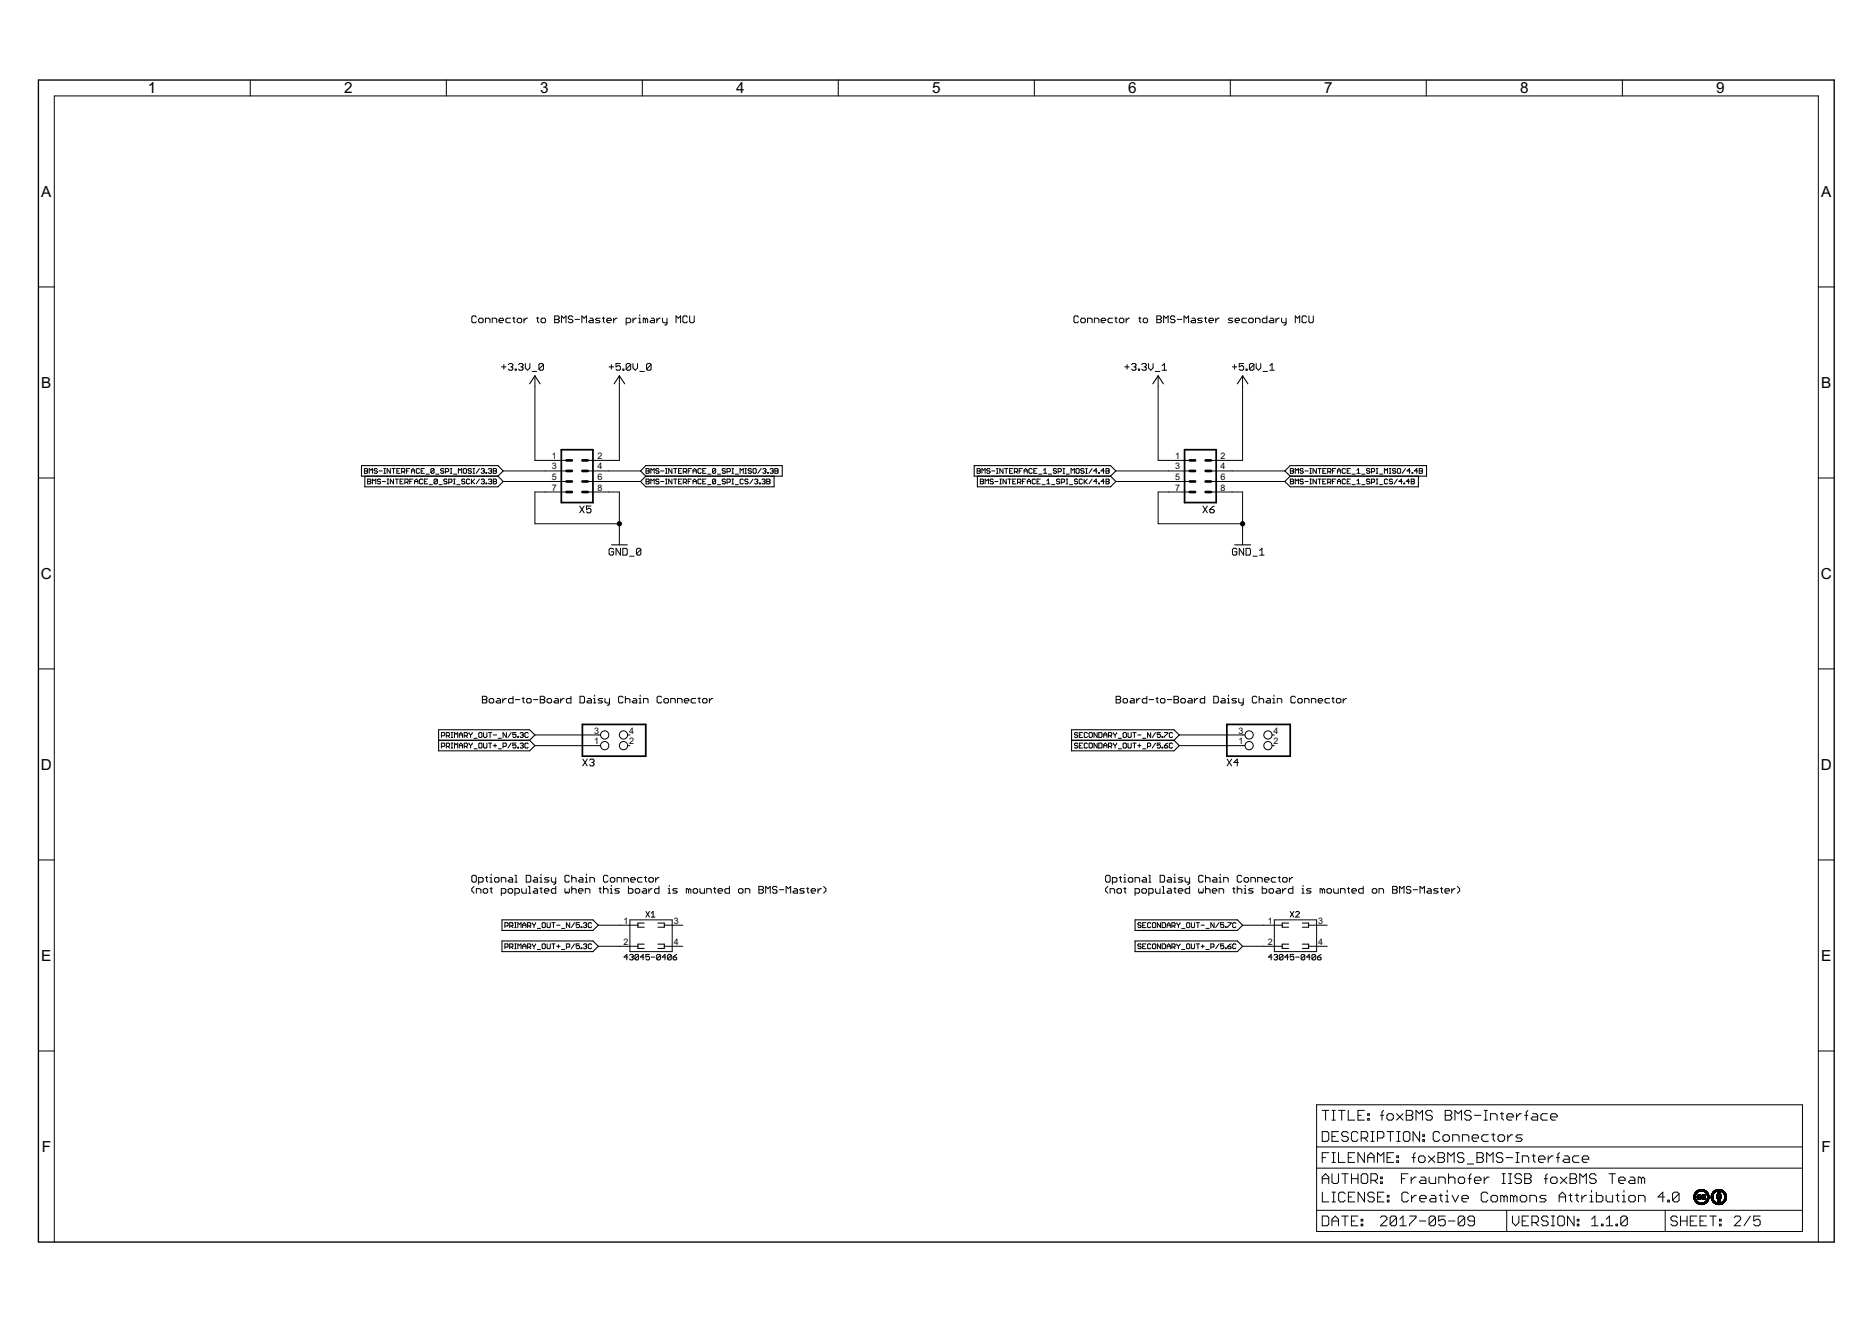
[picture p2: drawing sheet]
<svg xmlns="http://www.w3.org/2000/svg" width="297mm" height="210mm" viewBox="0 0 297 210" stroke-linecap="round" stroke-linejoin="round" font-family="sans-serif">
<defs><g id="words">
<g font-size="2.7">
<text x="23.5" y="14.8">1</text>
<text x="54.6" y="14.8">2</text>
<text x="85.7" y="14.8">3</text>
<text x="116.8" y="14.8">4</text>
<text x="147.9" y="14.8">5</text>
<text x="179" y="14.8">6</text>
<text x="210.1" y="14.8">7</text>
<text x="241.2" y="14.8">8</text>
<text x="272.3" y="14.8">9</text>
<text x="6.5" y="31.2">A</text>
<text x="289" y="31.2">A</text>
<text x="6.5" y="61.5">B</text>
<text x="289" y="61.5">B</text>
<text x="6.5" y="91.8">C</text>
<text x="288.9" y="91.8">C</text>
<text x="6.5" y="122.1">D</text>
<text x="288.9" y="122.1">D</text>
<text x="6.5" y="152.4">E</text>
<text x="289" y="152.4">E</text>
<text x="6.6" y="182.8">F</text>
<text x="289" y="182.8">F</text>
</g>
<g font-size="1.6">
<text x="87.6" y="72.8">1</text>
<text x="87.6" y="74.5">3</text>
<text x="87.6" y="76.2">5</text>
<text x="87.6" y="77.8">7</text>
<text x="94.8" y="72.8">2</text>
<text x="94.8" y="74.5">4</text>
<text x="94.8" y="76.2">6</text>
<text x="94.8" y="77.8">8</text>
<text x="186.5" y="72.8">1</text>
<text x="186.5" y="74.5">3</text>
<text x="186.5" y="76.2">5</text>
<text x="186.5" y="77.8">7</text>
<text x="193.7" y="72.8">2</text>
<text x="193.7" y="74.5">4</text>
<text x="193.7" y="76.2">6</text>
<text x="193.7" y="77.8">8</text>
<text x="94.3" y="118.1">1</text>
<text x="94.3" y="116.4">3</text>
<text x="99.8" y="118.1">2</text>
<text x="99.8" y="116.4">4</text>
<text x="196.5" y="118.1">1</text>
<text x="196.5" y="116.4">3</text>
<text x="202.1" y="118.1">2</text>
<text x="202.1" y="116.4">4</text>
<text x="98.9" y="146.5">1</text>
<text x="98.9" y="149.9">2</text>
<text x="106.9" y="146.5">3</text>
<text x="106.9" y="149.9">4</text>
<text x="201.2" y="146.5">1</text>
<text x="201.2" y="149.9">2</text>
<text x="209.1" y="146.5">3</text>
<text x="209.1" y="149.9">4</text>
</g>
</g></defs>
<g fill="none" stroke="#000" stroke-width=".16">
<path d="M39.7 12.7v2.5M70.8 12.7v2.5M101.9 12.7v2.5M133 12.7v2.5M164.1 12.7v2.5M195.2 12.7v2.5M226.3 12.7v2.5M257.4 12.7v2.5M6.1 45.5h2.5M75.6 50.3l-.2-.2h-.3l-.2 .2v.7l.2 .2h.3l.2-.2M76.1 50.5h.4l.2 .2v.3l-.2 .2h-.4l-.2-.2v-.3zM77 51.2v-.7h.6l.1 .2v.5"/>
<path d="M78.1 51.2v-.7h.6l.1 .2v.5M79.2 50.8h.7l-.2-.3h-.3l-.2 .2v.3l.2 .2h.3M79.6 58.2h.7M79.9 57.8v.8M80.7 57.8l.1-.1h.4l.2 .1-.2 .4M81 50.5h-.5l-.2 .2v.3l.2 .2h.5M81 58.2h.2M81.2 58.2l.2 .2v.2l-.2 .1h-.4l-.1-.1M81.3 50.5h.4M81.5 50.3v.7l.2 .2M81.7 58.6h.2v.1h-.2zM82.1 50.7l.2-.2h.3l.2 .2v.3l-.2 .2h-.3l-.2-.2z"/>
<path d="M82.3 57.8l.2-.1h.3l.2 .1-.2 .4M82.6 58.2h.2M82.8 58.2l.2 .2v.2l-.2 .1h-.3l-.2-.1M83.1 50.5v.7M83.4 57.7v.7l.3 .3 .4-.3v-.7M83.7 50.5h-.2l-.4 .3M84.4 58.9h.8M84.9 59.6v13.4h5M85.1 50.5h.4M85.3 50.3v.7l.2 .2M86 50.5h.4l.2 .2v.3l-.2 .2h-.4l-.1-.2v-.3zM86.2 57.8l-.1-.1h-.4l-.2 .1v.8"/>
<path d="M86.2 57.8v.8l-.1 .1h-.4l-.2-.1M86.2 57.8l-.7 .8M88 50.1h.5l.2 .2-.2 .4 .2 .1v.2l-.2 .2h-.5zM88 50.7h.5M89.1 51.2v-1.1l.4 .4 .3-.4v1.1M90.9 50.3l-.2-.2h-.3l-.2 .2 .2 .4h.3l.2 .1v.2l-.2 .2h-.3l-.2-.2M91.2 50.7h.8M92.3 51.2v-1.1l.4 .4 .3-.4v1.1M93.6 50.5h.4l.1 .2v.5h-.5l-.2-.2 .2-.2h.5M95.2 50.5h-.5l-.2 .2 .2 .1h.3l.2 .2-.2 .2h-.5M95.6 50.5h.3M95.8 50.3v.7l.1 .2"/>
<path d="M96.3 50.8h.7l-.2-.3h-.3l-.2 .2v.3l.2 .2h.3M96.6 58.2h.8M97 57.8v.8M97.4 50.5v.7M97.9 50.5h-.2l-.3 .3M98.3 59.6v13.4h-5M98.4 57.7h-.7v.5l.4-.2h.2l.1 .2v.4l-.1 .1h-.4l-.2-.1M98.8 58.6h.2v.1h-.2zM99.4 51.2h.5l.2-.2v-.3l-.2-.2h-.5v1.1M100.1 57.8l-.2-.1h-.4l-.1 .1v.8M100.1 57.8v.8l-.2 .1h-.4l-.1-.1M100.1 57.8l-.7 .8"/>
<path d="M100.4 50.5v.7M100.4 57.7v.7l.4 .3 .4-.3v-.7M101 50.5h-.2l-.4 .3M101.3 51.2h.4M101.3 50.5h.2v.7M101.5 58.9h.7M101.5 50v.1M102.4 50.7l.2-.2 .2 .2v.5M102.4 50.7l-.2-.2h-.1v.7M102.4 50.7v.5M103.3 57.8l-.2-.1h-.3l-.2 .1v.8M103.3 57.8v.8l-.2 .1h-.3l-.2-.1"/>
<path d="M103.3 57.8l-.7 .8M103.3 50.5h.4l.1 .2v.5h-.5l-.2-.2 .2-.2h.5M104.2 50.5v.7M104.8 50.5h-.2l-.4 .3M105.1 50.5v.5l.2 .2h.5M105.8 50.5v.9l-.1 .2h-.2M107.3 51.2v-1.1l.3 .4 .4-.4v1.1M109.1 50.3l-.2-.2h-.4l-.1 .2v.7l.1 .2h.4l.2-.2M109.4 50.1v.9l.2 .2h.4l.2-.2v-.9M171.1 50.3l-.2-.2h-.3l-.2 .2v.7l.2 .2h.3l.2-.2M171.7 50.5h.3l.2 .2v.3l-.2 .2h-.3l-.2-.2v-.3zM172.6 51.2v-.7h.5l.2 .2v.5"/>
<path d="M173.7 51.2v-.7h.5l.2 .2v.5M174.7 50.8h.8l-.2-.3h-.4l-.2 .2v.3l.2 .2h.4M176.5 50.5h-.5l-.2 .2v.3l.2 .2h.5M176.9 50.5h.3M177.1 50.3v.7l.1 .2M177.8 50.5h.3l.2 .2v.3l-.2 .2h-.3l-.2-.2v-.3zM178.5 58.2h.7M178.7 50.5v.7M178.8 57.8v.8M179.2 50.5h-.2l-.3 .3M179.6 57.8l.1-.1h.4l.2 .1-.2 .4M179.9 58.2h.2"/>
<path d="M180.1 58.2l.2 .2v.2l-.2 .1h-.4l-.1-.1M180.6 58.6h.2v.1h-.2zM180.7 50.5h.3M180.8 50.3v.7l.2 .2M181.2 57.8l.2-.1h.3l.2 .1-.2 .4M181.5 58.2h.2M181.6 50.5h.3l.2 .2v.3l-.2 .2h-.3l-.2-.2v-.3zM181.7 58.2l.2 .2v.2l-.2 .1h-.3l-.2-.1M182.2 57.7v.7l.4 .3 .4-.3v-.7M183.3 58.9h.7M183.6 50.1h.5l.2 .2-.2 .4 .2 .1v.2l-.2 .2h-.5zM183.6 50.7h.5"/>
<path d="M183.8 59.6v13.4h5M184.4 58.7h.7M184.4 58l.4-.3v1M184.6 51.2v-1.1l.4 .4 .4-.4v1.1M186.4 50.3l-.2-.2h-.3l-.2 .4 .2 .2h.3l.2 .1v.2l-.2 .2h-.3l-.2-.2M186.8 50.7h.7M187.9 51.2v-1.1l.3 .4 .4-.4v1.1M189.1 50.5h.4l.2 .2v.5h-.6l-.1-.2 .1-.2h.6M190.8 50.5h-.6l-.2 .2 .2 .1h.4l.2 .2-.2 .2h-.6M191.1 50.5h.4M191.3 50.3v.7l.2 .2M191.8 50.8h.8l-.2-.3h-.4l-.2 .2v.3l.2 .2h.4"/>
<path d="M192.9 50.5v.7M193.4 50.5h-.1l-.4 .3M195.6 58.2h.7M195.6 50.5h-.5l-.2 .2 .2 .1h.3l.2 .2-.2 .2h-.5M195.9 57.8v.8M196 50.8h.7l-.2-.3h-.3l-.2 .2v.3l.2 .2h.3M197.2 59.6v13.4h-5M197.3 57.7h-.7v.5l.4-.2h.2l.1 .2v.4l-.1 .1h-.4l-.2-.1M197.7 58.6h.2v.1h-.2zM197.8 50.5h-.6l-.1 .2v.3l.1 .2h.6M198.3 50.5h.4l.2 .2v.3l-.2 .2h-.4l-.2-.2v-.3zM199 57.8l-.2-.1h-.4l-.2 .1v.8"/>
<path d="M199 57.8v.8l-.2 .1h-.4l-.2-.1M199 57.8l-.8 .8M199.2 51.2v-.7h.5l.2 .2v.5M199.3 57.7v.7l.4 .3 .3-.3v-.7M200.4 58.9h.7M201 50.1v1.1h-.5l-.2-.2v-.3l.2-.2h.5M201.5 58.7h.7M201.5 58l.3-.3v1M201.5 50.5h.4l.2 .2v.5h-.6l-.1-.2 .1-.2h.6M202.5 50.5v.7M203 50.5h-.2l-.3 .3M203.3 50.5v.5l.2 .2h.6"/>
<path d="M204.1 50.5v.9l-.2 .2h-.2M205.5 51.2v-1.1l.4 .4 .3-.4v1.1M207.3 50.3l-.2-.2h-.3l-.2 .2v.7l.2 .2h.3l.2-.2M207.7 50.1v.9l.2 .2h.3l.2-.2v-.9M288.5 45.5h2.5M6.1 75.8h2.5M57.8 74.3h.4l.1 .2-.1 .2 .1 .3-.1 .1h-.4zM57.8 74.7h.4M58.3 76h.4l.1 .1-.1 .3 .1 .2-.1 .2h-.4zM58.3 76.4h.4M58.6 75.1v-.8l.2 .3 .3-.3v.8M59.1 76.8v-.8l.3 .3 .2-.3v.8"/>
<path d="M59.9 74.5l-.1-.2h-.3l-.1 .3 .1 .1h.3l.1 .3-.1 .1h-.3l-.1-.1M60.1 74.7h.5M60.4 76.1l-.1-.1h-.3l-.1 .1 .1 .3h.3l.1 .1-.1 .3h-.3l-.1-.2M60.6 76.4h.6M60.9 74.3h.3M60.9 75.1h.3M61 74.3v.8M61.4 76h.3M61.4 76.8h.3M61.6 76v.8M61.9 74.3v.8l-.5-.8v.8M62.2 74.3h.5"/>
<path d="M62.4 76v.8l-.5-.8v.8M62.4 74.3v.8M62.7 76h.5M63 74.7h.2M63 76v.8M63.5 74.3h-.5v.8h.5M63.5 76.4h.2M63.7 74.8h.4l.1-.1v-.2l-.1-.2h-.4v.8M64 74.8l.2 .3M64 76h-.5v.8h.5M64.2 76.5h.4l.2-.1v-.3l-.2-.1h-.4v.8M64.5 74.7h.3"/>
<path d="M64.5 76.5l.3 .3M65 74.3h-.5v.8M65 76.4h.3M65.3 74.7h.5M65.3 75.1v-.5l.2-.3 .3 .3v.5M65.5 76h-.5v.8M65.8 76.8v-.5l.3-.3 .2 .3v.5M65.8 76.4h.5M66.6 74.5l-.2-.2h-.2l-.1 .2v.5l.1 .1h.2l.2-.1M66.8 74.7h.3M67.1 76.1l-.1-.1h-.3l-.1 .1v.5l.1 .2h.3l.1-.2M67.3 74.3h-.5v.8h.5"/>
<path d="M67.3 76.4h.3M67.6 75.2h.5M67.9 76h-.6v.8h.6M68.1 76.9h.5M68.9 74.5l-.2-.2h-.2l-.1 .2v.5M68.9 74.5v.5l-.2 .1h-.2l-.1-.1M68.9 74.5l-.5 .5M69.1 75.2h.6M69.4 76.1l-.4-.1-.1 .1v.5M69.4 76.1v.5l-.1 .2h-.3l-.1-.2M69.4 76.1l-.5 .5M69.7 76.9h.5"/>
<path d="M70.4 74.5l-.1-.2h-.3l-.1 .3 .1 .1h.3l.1 .3-.1 .1h-.3l-.1-.1M70.7 74.8h.4l.1-.1v-.2l-.1-.2h-.4v.8M70.9 76.1l-.1-.1h-.3l-.1 .1 .1 .3h.3l.1 .1-.1 .3h-.3l-.1-.2M71.2 76.5h.4l.1-.1v-.3l-.1-.1h-.4v.8M71.5 74.3h.2M71.5 75.1h.2M71.6 74.3v.8M72 75.2h.5M72 76h.2M72 76.8h.2M72.1 76v.8M72.5 76.9h.5"/>
<path d="M72.7 75.1v-.8l.3 .3 .3-.3v.8M73.6 74.3h.3l.1 .2v.5l-.1 .1h-.3l-.1-.1v-.5zM73.8 76.1l-.2-.1h-.2l-.1 .3 .1 .1h.2l.2 .2-.2 .2h-.2l-.1-.2M74.5 76.1l-.1-.1h-.3l-.1 .1v.5l.1 .2 .4-.2M74.8 74.5l-.1-.2h-.3l-.1 .2 .1 .2h.3l.1 .1-.1 .3h-.3l-.1-.1M74.8 76v.8M74.9 76.4l.4 .4M75.1 74.3h.2M75.1 75.1h.2M75.2 74.3v.8M75.3 76l-.5 .5M76.1 74.3l-.5 .8"/>
<path d="M76.1 76l-.5 .8M76.3 74.5l.2-.2h.2l.2 .2-.2 .2M76.3 76.1l.2-.1h.2l.2 .1-.2 .3M76.6 74.7h.1M76.6 76.4h.1M76.7 74.7l.2 .1-.2 .3h-.2l-.2-.1M76.7 76.4l.2 .1-.2 .3h-.2l-.2-.2M77.1 75h.1v.1h-.1zM77.1 76.6h.1v.2h-.1zM77.5 74.5l.1-.2h.3l.1 .2-.1 .2M77.5 76.1l.1-.1h.3l.1 .1-.1 .3M77.7 74.7h.2"/>
<path d="M77.7 76.4h.2M77.9 74.7l.1 .1-.1 .3h-.3l-.1-.1M77.9 76.4l.1 .1-.1 .3h-.3l-.1-.2M78.3 74.3h.4l.1 .2-.1 .2 .1 .3-.1 .1h-.4zM78.3 74.7h.4M78.3 76h.4l.1 .1-.1 .3 .1 .2-.1 .2h-.4zM78.3 76.4h.4M79.8 74.7h10.1M79.8 76.4h10.1M89.9 78.1h-5v5h13.4M93.3 74.7h8.3M93.3 76.4h8.3"/>
<path d="M93.3 78.1h5v8.3M102.5 74.3h.4l.1 .2-.1 .2 .1 .3-.1 .1h-.4zM102.5 76h.4l.1 .1-.1 .3 .1 .2-.1 .2h-.4zM102.5 74.7h.4M102.5 76.4h.4M103.3 75.1v-.8l.2 .3 .3-.3v.8M103.3 76.8v-.8l.2 .3 .3-.3v.8M104.6 76.1l-.2-.1h-.2l-.1 .3 .1 .1h.2l.2 .2-.2 .2h-.2l-.1-.2M104.6 74.5l-.2-.2h-.2l-.1 .3 .1 .1h.2l.2 .3-.2 .1h-.2l-.1-.1M104.8 74.7h.5M104.8 76.4h.5M105.6 74.3h.3"/>
<path d="M105.6 75.1h.3M105.6 76h.3M105.6 76.8h.3M105.7 74.3v.8M105.7 76v.8M106.6 74.3v.8l-.5-.8v.8M106.6 76v.8l-.5-.8v.8M106.9 74.3h.5M106.9 76h.5M107.1 74.3v.8M107.1 76v.8M107.7 74.7h.2"/>
<path d="M107.7 76.4h.2M108.2 74.3h-.5v.8h.5M108.2 76h-.5v.8h.5M108.4 74.8h.4l.1-.1v-.2l-.1-.2h-.4v.8M108.4 76.5h.4l.1-.1v-.3l-.1-.1h-.4v.8M108.7 74.8l.2 .3M108.7 76.5l.2 .3M109.2 74.7h.3M109.2 76.4h.3M109.7 74.3h-.5v.8M109.7 76h-.5v.8M110 74.7h.5"/>
<path d="M110 76.4h.5M110 75.1v-.5l.2-.3 .3 .3v.5M110 76.8v-.5l.2-.3 .3 .3v.5M111.3 74.5l-.2-.2h-.2l-.2 .2v.5l.2 .1h.2l.2-.1M111.3 76.1l-.2-.1h-.2l-.2 .1v.5l.2 .2h.2l.2-.2M111.5 74.7h.3M111.5 76.4h.3M112 74.3h-.5v.8h.5M112 76h-.5v.8h.5M112.3 75.2h.5M112.3 76.9h.5M113.6 74.5l-.2-.2h-.2l-.1 .2v.5"/>
<path d="M113.6 74.5v.5l-.2 .1h-.2l-.1-.1M113.6 76.1l-.2-.1h-.2l-.1 .1v.5M113.6 76.1v.5l-.2 .2h-.2l-.1-.2M113.6 74.5l-.5 .5M113.6 76.1l-.5 .5M113.8 75.2h.5M113.8 76.9h.5M115.1 74.5l-.1-.2h-.3l-.1 .2 .1 .2h.3l.1 .1-.1 .3h-.3l-.1-.1M115.1 76.1l-.1-.1h-.3l-.1 .1 .1 .3h.3l.1 .1-.1 .3h-.3l-.1-.2M115.4 74.8h.4l.1-.1v-.2l-.1-.2h-.4v.8M115.4 76.5h.4l.1-.1v-.3l-.1-.1h-.4v.8M116.1 74.3h.3"/>
<path d="M116.1 75.1h.3M116.1 76h.3M116.1 76.8h.3M116.3 74.3v.8M116.3 76v.8M116.6 75.2h.6M116.6 76.9h.6M117.4 75.1v-.8l.3 .3 .2-.3v.8M117.9 76.1l-.1-.1h-.2l-.2 .1v.5l.2 .2h.2l.1-.2M118.2 74.3h.2M118.2 75.1h.2M118.3 74.3v.8"/>
<path d="M118.7 76.1l-.1-.1h-.3l-.1 .3 .1 .1h.3l.1 .2-.1 .2h-.3l-.1-.2M119.2 74.5l-.1-.2-.4 .2 .2 .2h.2l.1 .1-.1 .3-.4-.1M119.5 76l-.5 .8M119.6 74.3h.3l.1 .2v.5l-.1 .1h-.3l-.1-.1v-.5zM119.7 76.1l.2-.1h.2l.1 .1-.1 .3M120 76.4h.1M120.1 76.4l.1 .1-.1 .3h-.2l-.2-.2M120.5 76.6h.1v.2h-.1zM120.8 74.3l-.6 .8M120.9 76.1l.1-.1h.3l.1 .1-.1 .3M121 74.5l.2-.2h.2l.1 .2-.1 .2M121.2 76.4h.1"/>
<path d="M121.3 74.7h.1M121.3 76.4l.1 .1-.1 .3h-.3l-.1-.2M121.4 74.7l.1 .1-.1 .3h-.2l-.2-.1M121.7 76h.3l.2 .1-.2 .3 .2 .2-.2 .2h-.3zM121.7 76.4h.3M121.8 75h.1v.1h-.1zM122.2 74.5l.1-.2h.3l.1 .2-.1 .2M122.4 74.7h.2M122.6 74.7l.1 .1-.1 .3h-.3l-.1-.1M123 74.3h.3l.2 .2-.2 .2 .2 .3-.2 .1h-.3zM123 74.7h.3M155 74.3h.4l.2 .2-.2 .2 .2 .3-.2 .1h-.4z"/>
<path d="M155 74.7h.4M155.6 76h.3l.2 .1-.2 .3 .2 .2-.2 .2h-.3zM155.6 76.4h.3M155.8 75.1v-.8l.3 .3 .2-.3v.8M156.3 76.8v-.8l.3 .3 .2-.3v.8M157.1 74.5l-.1-.2h-.3l-.1 .2 .1 .2h.3l.1 .1-.1 .3h-.3l-.1-.1M157.4 74.7h.5M157.6 76.1l-.1-.1h-.3l-.1 .3 .1 .1h.3l.1 .2-.1 .2h-.3l-.1-.2M157.9 76.4h.5M158.1 74.3h.3M158.1 75.1h.3M158.2 74.3v.8"/>
<path d="M158.6 76h.3M158.6 76.8h.3M158.8 76v.8M159.2 74.3v.8l-.6-.8v.8M159.4 74.3h.5M159.7 76v.8l-.5-.8v.8M159.7 74.3v.8M159.9 76h.5M160.2 74.7h.2M160.2 76v.8M160.7 74.3h-.5v.8h.5M160.7 76.4h.3"/>
<path d="M161 74.8h.3l.2-.1v-.2l-.2-.2h-.3v.8M161.2 76h-.5v.8h.5M161.2 74.8l.3 .3M161.5 76.5h.4l.1-.1v-.3l-.1-.1h-.4v.8M161.7 74.7h.3M161.7 76.5l.3 .3M162.2 74.3h-.5v.8M162.2 76.4h.3M162.5 74.7h.5M162.5 75.1v-.5l.3-.3 .2 .3v.5M162.8 76h-.6v.8M163 76.4h.5"/>
<path d="M163 76.8v-.5l.3-.3 .2 .3v.5M163.8 74.5l-.1-.2h-.3l-.1 .2v.5l.1 .1h.3l.1-.1M164 74.7h.3M164.3 76.1l-.1-.1h-.3l-.1 .1v.5l.1 .2h.3l.1-.2M164.5 74.3h-.5v.8h.5M164.5 76.4h.3M164.8 75.2h.5M165.1 76h-.6v.8h.6M165.3 76.9h.5M165.6 75.1h.5M165.6 74.6l.2-.3v.8M166.1 76.8h.5"/>
<path d="M166.1 76.3l.2-.3v.8M166.3 75.2h.6M166.9 76.9h.5M167.6 74.5l-.1-.2h-.2l-.2 .3 .2 .1h.2l.1 .3-.1 .1h-.2l-.2-.1M167.9 74.8h.4l.1-.1v-.2l-.1-.2h-.4v.8M168.1 76.1l-.1-.1h-.2l-.2 .3 .2 .1h.2l.1 .2-.1 .2h-.2l-.2-.2M168.4 76.5h.4l.1-.1v-.3l-.1-.1h-.4v.8M168.7 74.3h.2M168.7 75.1h.2M168.8 74.3v.8M169.2 75.2h.5M169.2 76h.2"/>
<path d="M169.2 76.8h.2M169.3 76v.8M169.7 76.9h.5M169.9 75.1v-.8l.3 .3 .3-.3v.8M170.9 74.3h.2l.1 .2v.5l-.1 .1h-.2l-.2-.1v-.5zM171 76.1l-.1-.1h-.3l-.1 .3 .1 .1h.3l.1 .2-.1 .2h-.3l-.1-.2M171.7 76.1l-.1-.1h-.2l-.2 .1v.5l.2 .2h.2l.1-.2M172 74.5l-.4-.2-.1 .3 .1 .1h.3l.1 .3-.1 .1h-.3l-.1-.1M172 76v.8M172.1 76.4l.4 .4M172.3 74.3h.2M172.3 75.1h.2"/>
<path d="M172.4 74.3v.8M172.5 76l-.5 .5M173.3 74.3l-.5 .8M173.3 76l-.5 .8M174.1 74.7h-.6l.4-.4v.8M174.1 76.4h-.6l.4-.4v.8M174.3 75h.2v.1h-.2zM174.3 76.6h.2v.2h-.2zM175.2 74.7h-.5l.4-.4v.8M175.2 76.4h-.5l.4-.4v.8M175.5 74.3h.4l.1 .2-.1 .2 .1 .3-.1 .1h-.4zM175.5 74.7h.4"/>
<path d="M175.5 76h.4l.1 .1-.1 .3 .1 .2-.1 .2h-.4zM175.5 76.4h.4M177.1 74.7h11.7M177.1 76.4h11.7M188.8 78.1h-5v5h13.4M192.2 74.7h11.7M192.2 76.4h11.7M192.2 78.1h5v8.3M204.7 74.3h.4l.2 .2-.2 .2 .2 .3-.2 .1h-.4zM204.7 76h.4l.2 .1-.2 .3 .2 .2-.2 .2h-.4zM204.7 74.7h.4M204.7 76.4h.4"/>
<path d="M205.5 75.1v-.8l.3 .3 .2-.3v.8M205.5 76.8v-.8l.3 .3 .2-.3v.8M206.8 74.5l-.1-.2h-.3l-.1 .2 .1 .2h.3l.1 .1-.1 .3h-.3l-.1-.1M206.8 76.1l-.1-.1h-.3l-.1 .1 .1 .3h.3l.1 .1-.1 .3h-.3l-.1-.2M207.1 74.7h.5M207.1 76.4h.5M207.8 74.3h.3M207.8 75.1h.3M207.8 76h.3M207.8 76.8h.3M208 74.3v.8M208 76v.8"/>
<path d="M208.9 74.3v.8l-.6-.8v.8M208.9 76v.8l-.6-.8v.8M209.1 74.3h.5M209.1 76h.5M209.4 74.3v.8M209.4 76v.8M209.9 74.7h.2M209.9 76.4h.2M210.4 74.3h-.5v.8h.5M210.4 76h-.5v.8h.5M210.7 74.8h.4l.1-.1v-.2l-.1-.2h-.4v.8M210.7 76.5h.4l.1-.1v-.3l-.1-.1h-.4v.8"/>
<path d="M210.9 74.8l.3 .3M210.9 76.5l.3 .3M211.4 74.7h.3M211.4 76.4h.3M212 74.3h-.6v.8M212 76h-.6v.8M212.2 75.1v-.5l.3-.3 .2 .3v.5M212.2 74.7h.5M212.2 76.4h.5M212.2 76.8v-.5l.3-.3 .2 .3v.5M213.5 74.5l-.1-.2h-.3l-.1 .2v.5l.1 .1h.3l.1-.1M213.5 76.1l-.1-.1h-.3l-.1 .1v.5l.1 .2h.3l.1-.2"/>
<path d="M213.8 74.7h.2M213.8 76.4h.2M214.3 74.3h-.5v.8h.5M214.3 76h-.5v.8h.5M214.5 75.2h.5M214.5 76.9h.5M215.3 75.1h.5M215.3 76.8h.5M215.3 74.6l.3-.3v.8M215.3 76.3l.3-.3v.8M216.1 75.2h.5M216.1 76.9h.5"/>
<path d="M217.4 74.5l-.2-.2h-.2l-.2 .3 .2 .1h.2l.2 .3-.2 .1h-.2l-.2-.1M217.4 76.1l-.2-.1h-.2l-.2 .3 .2 .1h.2l.2 .2-.2 .2h-.2l-.2-.2M217.6 74.8h.4l.1-.1v-.2l-.1-.2h-.4v.8M217.6 76.5h.4l.1-.1v-.3l-.1-.1h-.4v.8M218.4 74.3h.2M218.4 75.1h.2M218.4 76h.2M218.4 76.8h.2M218.5 74.3v.8M218.5 76v.8M218.9 75.2h.5M218.9 76.9h.5"/>
<path d="M219.7 75.1v-.8l.2 .3 .3-.3v.8M220.2 76.1l-.2-.1h-.2l-.1 .1v.5l.1 .2h.2l.2-.2M220.5 74.3h.2M220.5 75.1h.2M220.6 74.3v.8M221 76.1l-.2-.1h-.2l-.1 .3 .1 .1h.2l.2 .2-.2 .2h-.2l-.1-.2M221.5 74.5l-.2-.2h-.2l-.1 .3 .1 .1h.2l.2 .3-.2 .1h-.2l-.1-.1M221.7 76l-.5 .8M221.8 74.3h.3l.1 .2v.5l-.1 .1h-.3l-.1-.1v-.5zM222.5 76.4h-.5l.4-.4v.8M222.8 76.6h.1v.2h-.1zM223 74.3l-.5 .8"/>
<path d="M223.6 76.4h-.5l.4-.4v.8M223.8 74.7h-.5l.3-.4v.8M223.9 76h.4l.1 .1-.1 .3 .1 .2-.1 .2h-.4zM223.9 76.4h.4M224 75h.2v.1h-.2zM224.9 74.7h-.5l.4-.4v.8M225.2 74.3h.4l.1 .2-.1 .2 .1 .3-.1 .1h-.4zM225.2 74.7h.4M288.5 75.8h2.5M92 80.3l.7 1.1M92.7 80.3l-.7 1.1M93.8 80.3h-.7v.5l.3-.2h.2l.2 .2v.4l-.2 .2h-.4l-.1-.2"/>
<path d="M97.4 87.2l-.2-.2h-.4l-.2 .2v.7l.2 .2h.4l.2-.2v-.4h-.4M98.4 87v1.1l-.7-1.1v1.1M98.8 87h.6l.1 .2v.7l-.1 .2h-.6zM99.9 88.2h.7M101.7 87.2l-.2-.2h-.3l-.2 .2v.7M101.7 87.2v.7l-.2 .2h-.3l-.2-.2M101.7 87.2l-.7 .7M190.9 80.3l.7 1.1M191.6 80.3l-.7 1.1M192 80.8h.5l.2 .2v.2l-.2 .2h-.4l-.1-.2zM192.7 80.3l-.7 .5M196.3 87.2l-.2-.2h-.4l-.1 .2v.7l.1 .2h.4l.2-.2v-.4h-.4"/>
<path d="M197.3 87v1.1l-.7-1.1v1.1M197.7 87h.5l.2 .2v.7l-.2 .2h-.5zM198.8 88.2h.7M199.9 88.1h.7M199.9 87.4l.3-.4v1.1M6.1 106.1h2.5M70 118.4h.4l.2-.1v-.3l-.2-.1h-.4v.8M70 116.7h.4l.2-.1v-.2l-.2-.2h-.4v.8M70.8 116.7h.4l.1-.1v-.2l-.1-.2h-.4v.8M70.8 118.4h.4l.1-.1v-.3l-.1-.1h-.4v.8M71.1 116.7l.2 .3M71.1 118.4l.2 .3"/>
<path d="M71.6 116.2h.3M71.6 117h.3M71.6 117.9h.3M71.6 118.7h.3M71.7 116.2v.8M71.7 117.9v.8M72.1 118.7v-.8l.3 .3 .2-.3v.8M72.1 117v-.8l.3 .3 .2-.3v.8M72.9 117v-.5l.2-.3 .3 .3v.5M72.9 118.7v-.5l.2-.3 .3 .3v.5M72.9 116.6h.5M72.9 118.3h.5"/>
<path d="M73.7 116.7h.3l.2-.1v-.2l-.2-.2h-.3v.8M73.7 118.4h.3l.2-.1v-.3l-.2-.1h-.3v.8M73.9 116.7l.3 .3M73.9 118.4l.3 .3M74.4 116.2l.3 .4M74.4 117.9l.3 .4M74.7 116.6v.4M74.7 118.3v.4M74.9 116.2l-.2 .4M74.9 117.9l-.2 .4M75.2 117.1h.5M75.2 118.8h.5"/>
<path d="M76.1 116.2h.2l.2 .2v.5l-.2 .1h-.2l-.1-.1v-.5zM76.1 117.9h.2l.2 .1v.6l-.2 .1h-.2l-.1-.1v-.6zM76.5 110.5h.6l.2 .1v.2l-.2 .2 .2 .4-.2 .1h-.6zM76.5 111h.6M76.7 116.2v.7l.2 .1h.2l.2-.1v-.7M76.7 117.9v.7l.2 .1h.2l.2-.1v-.7M77.5 116.2h.5M77.5 117.9h.5M77.6 111l.2-.2h.4l.1 .2v.4l-.1 .1h-.4l-.2-.1zM77.8 116.2v.8M77.8 117.9v.8M78.3 116.6h.5"/>
<path d="M78.3 118.3h.5M78.5 118v.6M78.9 110.8h.3l.2 .2v.5h-.5l-.2-.1 .2-.2h.5M79.1 117.1h.5M79.1 118.8h.5M79.8 110.8v.7M79.8 118.4h.4l.1-.1v-.3l-.1-.1h-.4v.8M80.3 110.8h-.2l-.3 .4M80.3 116.2v.8l-.5-.8v.8M81.1 116.2l-.5 .8M81.1 117.9l-.5 .8M81.4 110.5v1h-.5l-.2-.1v-.4l.2-.2h.5"/>
<path d="M81.8 111h.7M81.9 116.2h-.5v.4l.2-.1 .3 .1-.2 .4h-.2l-.1-.1M81.9 117.9h-.5v.4l.2-.1 .3 .1v.3l-.2 .1h-.2l-.1-.1M82.1 116.9h.2v.1h-.2zM82.1 118.6h.2v.1h-.2zM82.5 116.4l.2-.2h.2l.1 .2-.1 .2M82.5 118l.2-.1h.2l.1 .1-.1 .3M82.8 116.6h.1M82.8 118.3h.1M82.8 110.8h.4M82.9 116.6l.1 .1-.1 .3h-.2l-.2-.1M82.9 118.3l.1 .1-.1 .3h-.2l-.2-.1"/>
<path d="M83 110.6v.8l.2 .1M83.6 111l.1-.2h.4l.2 .2v.4l-.2 .1h-.4l-.1-.1zM83.8 116.4l-.1-.2h-.3l-.1 .2v.5l.1 .1h.3l.1-.1M83.8 118l-.1-.1h-.3l-.1 .1v.6l.1 .1h.3l.1-.1M84.6 111h.8M84.9 116.6h10.4M84.9 118.3h10.4M85.7 110.5h.6l.1 .1v.2l-.1 .2 .1 .4-.1 .1h-.6zM85.7 111h.6M86.8 111l.2-.2h.3l.2 .2v.4l-.2 .1h-.3l-.2-.1zM88.1 110.8h.3l.2 .2v.5h-.5l-.2-.1 .2-.2h.5M89 110.8v.7"/>
<path d="M89.5 110.8h-.2l-.3 .4M90.6 110.5v1h-.6l-.1-.1v-.4l.1-.2h.6M92 110.5h.6l.2 .1v.8l-.2 .1h-.6zM93.3 110.8h.3l.2 .2v.5h-.5l-.2-.1 .2-.2h.5M94.2 111.5h.4M94.2 110.8h.2v.7M94.4 110.3v.2M95.6 110.8h-.5l-.2 .2 .2 .2h.3l.2 .2-.2 .1h-.5M96 110.8v.6l.2 .1h.5M96.7 110.8v.9l-.3 .2M98.9 110.6l-.2-.1h-.4l-.2 .1v.8l.2 .1h.4l.2-.1M99.2 111l.2-.2h.4l.1 .2v.5"/>
<path d="M99.2 110.5v1M99.6 116.6h.3M99.6 118.3h.3M100.5 110.8h.3l.2 .2v.5h-.5l-.2-.1 .2-.2h.5M101.4 111.5h.3M101.4 110.8h.2v.7M101.6 110.3v.2M102.1 111.5v-.7h.6l.1 .2v.5M105 110.6l-.2-.1h-.3l-.2 .1v.8l.2 .1h.3l.2-.1M105.3 111l.2-.2h.4l.2 .2v.4l-.2 .1h-.4l-.2-.1zM106.4 111.5v-.7h.6l.1 .2v.5M107.5 111.5v-.7h.6l.1 .2v.5"/>
<path d="M108.6 111.2h.7v-.2l-.2-.2h-.3l-.2 .2v.4l.2 .1h.3M110.4 110.8h-.5l-.2 .2v.4l.2 .1h.5M110.8 110.8h.3M110.9 110.6v.8l.2 .1M111.5 111l.2-.2h.3l.2 .2v.4l-.2 .1h-.3l-.2-.1zM112.6 110.8v.7M113.1 110.8h-.2l-.3 .4M171 116.4l-.1-.2h-.3l-.1 .2 .1 .2h.3l.1 .1-.1 .3h-.3l-.1-.1M171 118l-.1-.1h-.3l-.1 .1 .1 .3h.3l.1 .1-.1 .3h-.3l-.1-.1M171.3 116.6h.2M171.3 118.3h.2M171.8 116.2h-.5v.8h.5"/>
<path d="M171.8 117.9h-.5v.8h.5M172.6 116.4l-.2-.2h-.2l-.2 .2v.5l.2 .1h.2l.2-.1M172.6 118l-.2-.1h-.2l-.2 .1v.6l.2 .1h.2l.2-.1M172.9 116.2l.4 .2v.5l-.1 .1h-.3l-.1-.1v-.5zM172.9 117.9l.4 .1v.6l-.1 .1h-.3l-.1-.1v-.6zM174.1 116.2v.8l-.5-.8v.8M174.1 117.9v.8l-.5-.8v.8M174.3 116.2h.4l.2 .2v.5l-.2 .1h-.4zM174.3 117.9h.4l.2 .1v.6l-.2 .1h-.4zM175.1 117v-.5l.3-.3 .2 .3v.5M175.1 116.6h.5M175.1 118.3h.5"/>
<path d="M175.1 118.7v-.5l.3-.3 .2 .3v.5M175.9 116.7h.4l.1-.1v-.2l-.1-.2h-.4v.8M175.9 118.4h.4l.1-.1v-.3l-.1-.1h-.4v.8M176.1 116.7l.3 .3M176.1 118.4l.3 .3M176.7 116.2l.2 .4M176.7 117.9l.2 .4M176.9 116.6v.4M176.9 118.3v.4M177.1 110.5h.6l.1 .1v.2l-.1 .2 .1 .4-.1 .1h-.6zM177.1 111h.6M177.2 116.2l-.3 .4"/>
<path d="M177.2 117.9l-.3 .4M177.4 117.1h.5M177.4 118.8h.5M178.2 118l.1-.1h.3l.1 .1v.6l-.1 .1h-.3l-.1-.1zM178.2 111l.2-.2h.3l.2 .2v.4l-.2 .1h-.3l-.2-.1zM178.3 116.2h.3l.1 .2v.5l-.1 .1h-.3l-.1-.1v-.5zM179 116.2v.7l.1 .1h.3l.1-.1v-.7M179 117.9v.7l.1 .1h.3l.1-.1v-.7M179.5 110.8h.3l.2 .2v.5h-.5l-.2-.1 .2-.2h.5M179.7 116.2h.6M179.7 117.9h.6M180 116.2v.8"/>
<path d="M180 117.9v.8M180.4 110.8v.7M180.5 116.6h.5M180.5 118.3h.5M180.8 118v.6M180.9 110.8h-.2l-.3 .4M181.3 117.1h.5M181.3 118.8h.5M182 110.5v1h-.6l-.1-.1v-.4l.1-.2h.6M182.1 118.4h.4l.1-.1v-.3l-.1-.1h-.4v.8M182.3 111h.7M182.6 116.2v.8l-.5-.8v.8"/>
<path d="M183.3 116.2l-.5 .8M183.3 117.9l-.5 .8M183.4 110.8h.4M183.6 110.6v.8l.2 .1M184.1 111l.2-.2h.4l.1 .2v.4l-.1 .1h-.4l-.2-.1zM184.1 116.2h-.5v.4l.3-.1 .2 .1-.1 .4h-.3l-.1-.1M184.1 117.9h-.5v.4l.4-.1 .1 .4-.1 .1h-.3l-.1-.1M184.4 116.9h.1v.1h-.1zM184.4 118.6h.1v.1h-.1zM184.8 116.2h.5v.2l-.5 .5v.1M184.8 118.3h.4l.1 .3-.1 .1h-.3l-.1-.1zM185.2 111h.7"/>
<path d="M185.3 117.9l-.5 .4M186.1 116.4l-.2-.2h-.2l-.2 .2v.5l.2 .1h.2l.2-.1M186.1 118l-.2-.1h-.2l-.2 .1v.6l.2 .1h.2l.2-.1M186.3 110.5h.5l.2 .1v.2l-.2 .2 .2 .4-.2 .1h-.5zM186.3 111h.5M187.1 116.6h10.4M187.1 118.3h10.4M187.4 111l.2-.2h.3l.2 .2v.4l-.2 .1h-.3l-.2-.1zM188.6 110.8h.4l.2 .2v.5h-.6l-.2-.1 .2-.2h.6M189.5 110.8v.7M190.1 110.8h-.2l-.4 .4M191.2 110.5v1h-.6l-.2-.1v-.4l.2-.2h.6"/>
<path d="M192.6 110.5h.5l.2 .1v.8l-.2 .1h-.5zM193.9 110.8h.3l.2 .2v.5h-.5l-.2-.1 .2-.2h.5M194.8 111.5h.3M194.8 110.8h.1v.7M194.9 110.3v.2M196.2 110.8h-.5l-.2 .2 .2 .2h.3l.2 .2-.2 .1h-.5M196.6 110.8v.6l.1 .1h.6M197.3 110.8v.9l-.2 .2h-.2M199.4 110.6l-.1-.1h-.4l-.2 .1v.8l.2 .1h.4l.1-.1M199.8 111l.2-.2h.3l.2 .2v.5M199.8 110.5v1M201.1 110.8h.3l.2 .2v.5h-.5l-.2-.1 .2-.2h.5"/>
<path d="M201.8 116.6h.4M201.8 118.3h.4M202 111.5h.3M202 110.8h.1v.7M202.1 110.3v.2M202.7 111.5v-.7h.5l.2 .2v.5M205.5 110.6l-.1-.1h-.4l-.2 .1v.8l.2 .1h.4l.1-.1M205.9 111l.2-.2h.4l.1 .2v.4l-.1 .1h-.4l-.2-.1zM207 111.5v-.7h.5l.2 .2v.5M208.1 111.5v-.7h.5l.2 .2v.5M209.2 111.2h.7v-.2l-.2-.2h-.4l-.1 .2v.4l.1 .1h.4M211 110.8h-.6l-.2 .2v.4l.2 .1h.6"/>
<path d="M211.3 110.8h.4M211.5 110.6v.8l.2 .1M212 111l.2-.2h.4l.2 .2v.4l-.2 .1h-.4l-.2-.1zM213.1 110.8v.7M213.7 110.8h-.2l-.4 .4M288.5 106.1h2.5M6.1 136.4h2.5M74.9 139l.2-.1h.3l.2 .1v.8l-.2 .2h-.3l-.2-.2zM75.9 140h.6l.2-.2v-.4l-.2-.2h-.6v1.1M77 139.2h.4M77.2 139v.8l.2 .2M77.7 140h.4"/>
<path d="M77.7 139.2h.2v.8M77.9 138.7v.2M78.5 139.4l.2-.2h.3l.2 .2v.4l-.2 .2h-.3l-.2-.2zM79.5 140v-.8h.6l.2 .2v.6M80.8 139.2h.4l.1 .2v.6h-.5l-.2-.2 .2-.2h.5M81.7 138.9h.2v1.1M81.7 140h.4M83.5 138.9h.6l.1 .1v.8l-.1 .2h-.6zM84.8 139.2h.3l.2 .2v.6h-.5l-.2-.2 .2-.2h.5M85.7 139.2h.2v.8M85.7 140h.3M85.9 138.7v.2"/>
<path d="M87.1 139.2h-.5l-.2 .2 .2 .2h.3l.2 .2-.2 .2h-.5M87.5 139.2v.6l.2 .2h.5M88.2 139.2v.9l-.2 .2h-.2M90.3 139l-.1-.1h-.4l-.2 .1v.8l.2 .2h.4l.1-.2M90.7 139.4l.2-.2h.3l.2 .2v.6M90.7 138.9v1.1M92 139.2h.3l.2 .2v.6h-.5l-.2-.2 .2-.2h.5M92.5 120.4l.7 1.1M92.9 139.2h.1v.8M92.9 140h.3M93 138.7v.2M93.2 120.4l-.7 1.1"/>
<path d="M93.6 120.6l.1-.2h.4l.2 .2v.2l-.2 .2M93.6 140v-.8h.5l.2 .2v.6M93.9 121h.2M94.1 121l.2 .2-.2 .3h-.4l-.1-.2M96.5 139l-.2-.1h-.4l-.1 .1v.8l.1 .2h.4l.2-.2M96.8 139.4l.2-.2h.4l.2 .2v.4l-.2 .2h-.4l-.2-.2zM97.9 140v-.8h.5l.2 .2v.6M99 140v-.8h.5l.2 .2v.6M100.1 139.6h.7v-.2l-.2-.2h-.4l-.1 .2v.4l.1 .2h.4M101.9 139.2h-.6l-.1 .2v.4l.1 .2h.6M102.2 139.2h.4M102.4 139v.8l.2 .2"/>
<path d="M103 139.4l.1-.2h.4l.2 .2v.4l-.2 .2h-.4l-.1-.2zM104 139.2v.8M104.6 139.2h-.2l-.4 .4M175.4 139l.2-.1h.4l.1 .1v.8l-.1 .2h-.4l-.2-.2zM176.5 140h.6l.1-.2v-.4l-.1-.2h-.6v1.1M177.6 139.2h.3M177.8 139v.8l.1 .2M178.3 140h.4M178.3 139.2h.2v.8M178.5 138.7v.2M179 139.4l.2-.2h.4l.1 .2v.4l-.1 .2h-.4l-.2-.2zM180.1 140v-.8h.6l.1 .2v.6"/>
<path d="M181.4 139.2h.3l.2 .2v.6h-.5l-.2-.2 .2-.2h.5M182.3 138.9h.2v1.1M182.3 140h.3M184.1 138.9h.5l.2 .1v.8l-.2 .2h-.5zM185.3 139.2h.4l.2 .2v.6h-.6l-.1-.2 .1-.2h.6M186.2 140h.4M186.2 139.2h.2v.8M186.4 138.7v.2M187.7 139.2h-.6l-.1 .2 .1 .2h.4l.2 .2-.2 .2h-.5M188 139.2v.6l.2 .2h.6M188.8 139.2v.9l-.4 .2M190.9 139l-.2-.1h-.3l-.2 .1v.8l.2 .2h.3l.2-.2"/>
<path d="M191.3 138.9v1.1M191.3 139.4l.2-.2h.3l.2 .2v.6M192.5 139.2h.4l.2 .2v.6h-.6l-.1-.2 .1-.2h.6M193.4 140h.4M193.4 139.2h.2v.8M193.6 138.7v.2M194.2 140v-.8h.5l.2 .2v.6M194.7 120.4l.7 1.1M195.4 120.4l-.7 1.1M196.5 121h-.7l.5-.6v1.1M197 139l-.2-.1h-.3l-.2 .1v.8l.2 .2h.3l.2-.2M197.4 139.4l.2-.2h.3l.2 .2v.4l-.2 .2h-.3l-.2-.2z"/>
<path d="M198.5 140v-.8h.5l.2 .2v.6M199.6 140v-.8h.5l.2 .2v.6M200.6 139.6h.8v-.2l-.2-.2h-.4l-.2 .2v.4l.2 .2h.4M202.4 139.2h-.5l-.2 .2v.4l.2 .2h.5M202.8 139.2h.4M203 139v.8l.2 .2M203.5 139.4l.2-.2h.4l.1 .2v.4l-.1 .2h-.4l-.2-.2zM204.6 139.2v.8M205.1 139.2h-.1l-.4 .4M288.5 136.4h2.5M75.2 140.6l-.3 .4v.4l.3 .3M75.6 141.7v-.7h.5l.2 .2v.5"/>
<path d="M76.7 141.2l.2-.2h.3l.2 .2v.3l-.2 .2h-.3l-.2-.2zM77.7 141h.4M77.9 140.8v.7l.2 .2M79.5 141.7h.6l.2-.2v-.3l-.2-.2h-.6v1.1M80.1 146.9h.4l.1-.1v-.3l-.1-.1h-.4v.8M80.1 150.3h.4l.1-.2v-.2l-.1-.1h-.4v.7M80.6 141.2l.2-.2h.4l.1 .2v.3l-.1 .2h-.4l-.2-.2zM80.9 146.9h.4l.1-.1v-.3l-.1-.1h-.4v.8M80.9 150.3h.4l.1-.2v-.2l-.1-.1h-.4v.7M81.1 146.9l.3 .3M81.1 150.3l.3 .2M81.7 146.4h.2"/>
<path d="M81.7 147.2h.2M81.7 149.8h.2M81.7 150.5h.2M81.7 141.7h.6l.1-.2v-.3l-.1-.2h-.6v1.1M81.8 146.4v.8M81.8 149.8v.7M82.2 147.2v-.8l.2 .3 .3-.3v.8M82.2 150.5v-.7l.2 .2 .3-.2v.7M82.8 141v.5l.2 .2h.5v-.7M82.9 147.2v-.5l.3-.3 .3 .3v.5M82.9 150.5v-.5l.3-.2 .3 .2v.5M82.9 146.8h.6"/>
<path d="M82.9 150.1h.6M83.7 146.9h.4l.1-.1v-.3l-.1-.1h-.4v.8M83.7 150.3h.4l.1-.2v-.2l-.1-.1h-.4v.7M83.9 140.6h.2v1.1M83.9 141.7h.3M84 146.9l.2 .3M84 150.3l.2 .2M84.5 146.4l.2 .4M84.5 149.8l.2 .3M84.7 146.8v.4M84.7 150.1v.4M84.8 141h.3l.2 .2v.5h-.5l-.2-.2 .2-.1h.5"/>
<path d="M85 146.4l-.3 .4M85 149.8l-.3 .3M85.3 147.3h.5M85.3 150.6h.5M85.7 141h.3M85.9 140.8v.7l.1 .2M86.1 146.4h.3l.1 .1v.5l-.1 .2h-.3l-.1-.2v-.5zM86.1 149.8h.3l.1 .1v.5l-.1 .1h-.3l-.1-.1v-.5zM86.4 141.4h.7v-.2l-.2-.2h-.3l-.2 .2v.3l.2 .2h.3M86.8 146.4v.6l.1 .2h.3l.1-.2v-.6M86.8 149.8v.6l.1 .1h.3l.1-.1v-.6M87.6 146.4h.5"/>
<path d="M87.6 149.8h.5M87.8 146.4v.8M87.8 149.8v.7M88.2 140.6v1.1h-.5l-.2-.2v-.3l.2-.2h.5M88.3 146.8h.6M88.3 150.1h.6M88.6 149.9v.5M89.1 147.3h.5M89.1 150.6h.5M89.6 141v.5l.2 .2 .2-.2 .2 .2 .1-.2v-.5M89.9 150.3h.4l.1-.2v-.2l-.1-.1h-.4v.7M90.4 146.4v.8l-.5-.8v.8"/>
<path d="M90.7 141.2l.2-.2h.3l.2 .2v.5M90.7 140.6v1.1M91.2 146.4l-.5 .8M91.2 149.8l-.5 .7M91.8 141.4h.7v-.2l-.2-.2h-.3l-.2 .2v.3l.2 .2h.3M91.9 149.8h-.5v.3l.3-.1 .2 .1v.3l-.1 .1h-.3l-.1-.1M91.9 146.4h-.5v.4l.3-.1 .2 .1v.2l-.1 .2h-.3l-.1-.2M92.2 147h.1v.2h-.1zM92.2 150.4h.1v.1h-.1zM92.6 146.5l.1-.1h.3l.1 .1-.1 .3M92.6 149.9l.1-.1h.3l.1 .1-.1 .2M92.8 146.8h.2"/>
<path d="M92.8 150.1h.2M92.9 141.7v-.7h.5l.2 .2v.5M93 146.8l.1 .1-.1 .3h-.3l-.1-.2M93 150.1l.1 .2-.1 .2h-.3l-.1-.1M93.9 146.5l-.2-.1-.4 .1v.5l.2 .2h.2l.2-.2M93.9 149.9l-.2-.1-.4 .1v.5l.2 .1h.2l.2-.1M94.9 146.8h6.3M94.9 150.1h6.3M95 141h.4M95.2 140.8v.7l.2 .2M95.8 141.2l.1-.2h.4l.2 .2v.5M95.8 140.6v1.1"/>
<path d="M96.8 141h.2v.7M96.8 141.7h.4M97 140.5v.1M98.3 141h-.6l-.1 .2 .1 .2h.4l.2 .1-.2 .2h-.5M99.6 151.8h-.6l.5-.4v.9M99.7 140.6v1.1h.5l.2-.2v-.3l-.2-.2h-.5M99.9 151.6l.1-.2h.3l.2 .2-.2 .2M99.9 145.9h6.8v5.1h-6.8zM100.2 151.8h.1M100.3 151.8l.2 .2-.2 .3h-.3l-.1-.2M100.8 141.2l.2-.2h.3l.2 .2v.3l-.2 .2h-.3l-.2-.2zM101.3 151.6l-.1-.2h-.3l-.1 .2v.5"/>
<path d="M101.3 151.6v.5l-.1 .2h-.3l-.1-.2M101.3 151.6l-.5 .5M102.1 141h.3l.2 .2v.5h-.5l-.2-.2 .2-.1h.5M102.2 151.8h-.6l.4-.4v.9M102.5 144.6l.6 .9M103 141v.7M103.1 151.4h-.6v.4l.3-.1 .3 .1v.3l-.2 .2h-.3l-.1-.2M103.1 144.6l-.6 .9M103.3 151.8h.6M103.3 144.9l.3-.3v.9M103.3 145.5h.6M103.5 141h-.2l-.3 .4"/>
<path d="M104.6 140.6v1.1h-.6l-.1-.2v-.3l.1-.2h.6M104.8 151.6l-.2-.2h-.2l-.2 .2v.5M104.8 151.6v.5l-.2 .2h-.2l-.2-.2M104.8 151.6l-.6 .5M105.4 146.8h2.9M105.4 150.1h2.9M105.7 151.8h-.6l.4-.4v.9M106 141h.2v.7M106 141.7h.4M106.2 140.5v.1M106.5 151.6l-.1-.2h-.3l-.2 .2v.5M106.5 151.6v.5l-.1 .2h-.3l-.2-.2"/>
<path d="M106.5 151.6l-.6 .5M106.8 151.8h.4l.2 .3-.2 .2h-.2l-.2-.2zM107.4 151.4l-.6 .4M107.5 141h-.6l-.2 .2 .2 .2h.4l.2 .1-.2 .2h-.6M109.3 141.2l-.4-.2v.7M109.3 141.2v.5M109.3 141.2l.1-.2 .2 .2v.5M110.2 141h.3l.2 .2v.3l-.2 .2h-.3l-.2-.2v-.3zM111.1 141v.5l.1 .2h.6v-.7M112.1 141.7v-.7h.6l.2 .2v.5M113.2 141h.4M113.4 140.8v.7l.2 .2"/>
<path d="M113.9 141.4h.8v-.2l-.2-.2h-.4l-.2 .2v.3l.2 .2h.4M115.7 140.6v1.1h-.5l-.2-.2v-.3l.2-.2h.5M117.2 141.2l.2-.2h.3l.2 .2v.3l-.2 .2h-.3l-.2-.2zM118.3 141.7v-.7h.5l.2 .2v.5M120.4 140.6h.6l.1 .2v.2l-.1 .2 .1 .3-.1 .2h-.6zM120.4 141.2h.6M121.5 141.7v-1.1l.4 .4 .3-.4v1.1M123.3 140.8l-.2-.2h-.3l-.2 .2v.2l.2 .2h.3l.2 .2-.2 .3h-.3l-.2-.2M123.7 141.2h.7M124.7 141.7v-1.1l.4 .4 .4-.4v1.1M126 141h.4l.1 .2v.5h-.5l-.2-.2 .2-.1h.5M127.6 141h-.5l-.2 .2 .2 .2h.3l.2 .1-.2 .2h-.5"/>
<path d="M128 141h.3M128.2 140.8v.7l.1 .2M128.7 141.4h.7v-.2l-.2-.2h-.3l-.2 .2v.3l.2 .2h.3M129.8 141v.7M130.3 141h-.2l-.3 .4M130.7 140.6l.3 .4v.4l-.3 .3M175.8 140.6l-.4 .4v.4l.4 .3M176.1 141.7v-.7h.6l.2 .2v.5M177.2 141.2l.2-.2h.4l.1 .2v.3l-.1 .2h-.4l-.2-.2zM178.3 141h.4M178.5 140.8v.7l.2 .2M180.1 141.7h.6l.1-.2v-.3l-.1-.2h-.6v1.1"/>
<path d="M181.1 146.5l-.2-.1h-.2l-.1 .1 .1 .3h.2l.2 .1-.2 .3h-.2l-.1-.2M181.1 149.9l-.2-.1h-.2l-.1 .2 .1 .1h.2l.2 .3-.2 .1h-.2l-.1-.1M181.2 141.2l.2-.2h.3l.2 .2v.3l-.2 .2h-.3l-.2-.2zM181.3 146.8h.3M181.3 150.1h.3M181.8 146.4h-.5v.8h.5M181.8 149.8h-.5v.7h.5M182.3 141.7h.5l.2-.2v-.3l-.2-.2h-.5v1.1M182.6 146.5l-.1-.1h-.3l-.1 .1v.5l.1 .2h.3l.1-.2M182.6 149.9l-.1-.1h-.3l-.1 .1v.5l.1 .1h.3l.1-.1M183 146.4h.3l.1 .1v.5l-.1 .2h-.3l-.1-.2v-.5zM183 149.8h.3l.1 .1v.5l-.1 .1h-.3l-.1-.1v-.5z"/>
<path d="M183.4 141v.5l.1 .2h.6v-.7M184.1 146.4v.8l-.5-.8v.8M184.1 149.8v.7l-.5-.7v.7M184.4 146.4h.4l.1 .1v.5l-.1 .2h-.4zM184.4 149.8h.4l.1 .1v.5l-.1 .1h-.4zM184.4 140.6h.2v1.1M184.4 141.7h.4M185.2 146.8h.5M185.2 150.1h.5M185.2 147.2v-.5l.2-.3 .3 .3v.5M185.2 150.5v-.5l.2-.2 .3 .2v.5M185.3 141h.4l.2 .2v.5h-.6l-.1-.2 .1-.1h.6"/>
<path d="M185.9 150.3h.4l.2-.2v-.2l-.2-.1h-.4v.7M185.9 146.9h.4l.2-.1v-.3l-.2-.1h-.4v.8M186.2 146.9l.3 .3M186.2 150.3l.3 .2M186.2 141h.4M186.4 140.8v.7l.2 .2M186.7 146.4l.3 .4M186.7 149.8l.3 .3M187 141.4h.7v-.2l-.2-.2h-.4l-.1 .2v.3l.1 .2h.4M187 146.8v.4M187 150.1v.4M187.2 146.4l-.2 .4"/>
<path d="M187.2 149.8l-.2 .3M187.5 147.3h.5M187.5 150.6h.5M188.4 146.4h.3l.1 .1v.5l-.1 .2h-.3l-.1-.2v-.5zM188.4 149.8h.3l.1 .1v.5l-.1 .1h-.3l-.1-.1v-.5zM188.8 140.6v1.1h-.6l-.2-.2v-.3l.2-.2h.6M189 146.4v.6l.2 .2h.2l.1-.2v-.6M189 149.8v.6l.2 .1h.2l.1-.1v-.6M189.8 146.4h.5M189.8 149.8h.5M190.1 146.4v.8M190.1 149.8v.7"/>
<path d="M190.2 141v.5l.2 .2 .2-.2 .1 .2 .2-.2v-.5M190.6 146.8h.5M190.6 150.1h.5M190.8 149.9v.5M191.3 141.2l.2-.2h.3l.2 .2v.5M191.3 140.6v1.1M191.3 147.3h.6M191.3 150.6h.6M192.1 150.3h.4l.1-.2v-.2l-.1-.1h-.4v.7M192.4 141.4h.7v-.2l-.2-.2h-.4l-.1 .2v.3l.1 .2h.4M192.6 146.4v.8l-.5-.8v.8M193.4 146.4l-.5 .8"/>
<path d="M193.4 149.8l-.5 .7M193.4 141.7v-.7h.6l.2 .2v.5M194.2 149.8h-.5v.3l.2-.1 .3 .1v.3l-.1 .1h-.3l-.1-.1M194.2 146.4h-.5v.4l.2-.1 .3 .1v.2l-.1 .2h-.3l-.1-.2M194.4 147h.2v.2h-.2zM194.4 150.4h.2v.1h-.2zM194.8 150.1h.4l.1 .3-.1 .1h-.3l-.1-.1zM194.8 146.4h.5l-.5 .8M195.3 149.8l-.5 .3M195.6 141h.4M195.8 140.8v.7l.2 .2M196.1 146.5l-.1-.1h-.3l-.1 .1v.5l.1 .2h.3l.1-.2"/>
<path d="M196.1 149.9l-.1-.1h-.3l-.1 .1v.5l.1 .1h.3l.1-.1M196.3 140.6v1.1M196.3 141.2l.2-.2h.3l.2 .2v.5M197.2 146.8h6.3M197.2 150.1h6.3M197.4 141h.2v.7M197.4 141.7h.4M197.6 140.5v.1M198.8 141h-.5l-.2 .2 .2 .2h.3l.2 .1-.2 .2h-.5M200.3 140.6v1.1h.5l.2-.2v-.3l-.2-.2h-.5M201.4 141.2l.1-.2h.4l.2 .2v.3l-.2 .2h-.4l-.1-.2zM201.8 151.8h-.5l.4-.4v.9"/>
<path d="M202.1 151.6l.2-.2h.3l.1 .2-.1 .2M202.2 145.9h6.7v5.1h-6.7zM202.4 151.8h.2M202.6 151.8l.1 .2-.1 .3h-.3l-.2-.2M202.6 141h.4l.2 .2v.5h-.6l-.2-.2 .2-.1h.6M203.5 141v.7M203.6 151.6l-.2-.2h-.3l-.1 .2v.5M203.6 151.6v.5l-.2 .2h-.3l-.1-.2M203.6 151.6l-.6 .5M204.1 141h-.2l-.4 .4M204.4 151.8h-.5l.4-.4v.9M204.7 144.6l.6 .9"/>
<path d="M205.1 140.6v1.1h-.5l-.2-.2v-.3l.2-.2h.5M205.3 151.4h-.6v.4l.3-.1 .3 .1v.3l-.1 .2h-.3l-.2-.2M205.3 144.6l-.6 .9M205.6 151.8h.6M205.6 144.8l.1-.2h.3l.2 .2v.1l-.6 .6h.6M206.6 141h.2v.7M206.6 141.7h.3M206.8 140.5v.1M207 151.6l-.1-.2h-.3l-.1 .2v.5M207 151.6v.5l-.1 .2h-.3l-.1-.2M207 151.6l-.5 .5M207.6 146.8h3"/>
<path d="M207.6 150.1h3M207.9 151.8h-.6l.5-.4v.9M208 141h-.5l-.2 .2 .2 .2h.3l.2 .1-.2 .2h-.5M208.8 151.6l-.2-.2h-.3l-.1 .2v.5M208.8 151.6v.5l-.2 .2h-.3l-.1-.2M208.8 151.6l-.6 .5M209 151.8h.5l.1 .3-.1 .2h-.3l-.2-.2zM209.6 151.4l-.6 .4M209.8 141.2v.5M209.8 141.2l-.3-.2v.7M209.8 141.2l.2-.2 .2 .2v.5M210.5 141.2l.2-.2h.4l.2 .2v.3l-.2 .2h-.4l-.2-.2z"/>
<path d="M211.6 141v.5l.2 .2h.5v-.7M212.7 141.7v-.7h.6l.1 .2v.5M213.8 141h.3M214 140.8v.7l.1 .2M214.5 141.4h.7v-.2l-.1-.2h-.4l-.2 .2v.3l.2 .2h.4M216.3 140.6v1.1h-.5l-.2-.2v-.3l.2-.2h.5M217.7 141.2l.2-.2h.4l.2 .2v.3l-.2 .2h-.4l-.2-.2zM218.8 141.7v-.7h.6l.1 .2v.5M221 140.6h.5l.2 .2v.2l-.2 .2 .2 .3-.2 .2h-.5zM221 141.2h.5M222.1 141.7v-1.1l.3 .4 .4-.4v1.1M223.9 140.8l-.2-.2h-.4l-.1 .2v.2l.1 .2h.4l.2 .2-.2 .3h-.4l-.1-.2"/>
<path d="M224.2 141.2h.7M225.3 141.7v-1.1l.4 .4 .3-.4v1.1M226.6 141h.3l.2 .2v.5h-.5l-.2-.2 .2-.1h.5M228.2 141h-.6l-.1 .2 .1 .2h.4l.2 .1-.2 .2h-.5M228.6 141h.3M228.7 140.8v.7l.2 .2M229.3 141.4h.7v-.2l-.2-.2h-.4l-.1 .2v.3l.1 .2h.4M230.4 141v.7M230.9 141h-.2l-.3 .4M231.2 140.6l.4 .4v.4l-.4 .3M6.1 166.8h2.5M208.9 175.3h77.1v20.1h-77.1z"/>
<path d="M209.8 179.5h.8l.2 .3v1l-.2 .3h-.8zM209.8 176.2h1M210.3 176.2v1.5M211.3 176.2h.6M211.3 177.7h.6M211.6 176.2v1.5M212.4 179.5h-1.1v1.6h1.1M212.4 176.2h1M212.9 176.2v1.5M213.9 179.8l-.2-.3h-.6l-.2 .3v.2l.2 .3h.6l.2 .3v.2l-.2 .3h-.6l-.2-.3M213.9 176.2v1.5h1M215.5 179.8l-.3-.3h-.5l-.3 .3v1l.3 .3h.5l.3-.3"/>
<path d="M215.5 177h.5M216.5 176.2h-1v1.5h1M217 176.7h.3v.3h-.3zM217 177.5h.3v.2h-.3zM217.5 179.5h.5M217.8 179.5v1.6M219 177h.5M219.5 176.2l-.2 .2v1.3M220.1 177l.2-.3h.5l.3 .3v.5l-.3 .2h-.5l-.2-.2zM220.1 179.5h1M220.6 179.5v1.6M221.6 176.7l1 1"/>
<path d="M221.6 179.5h.6M221.9 179.5v1.6M222.6 176.7l-1 1M222.7 179.8l.2-.3h.5l.3 .3v1l-.3 .3h-.5l-.2-.3zM223.1 176.2h.8l.3 .2v.3l-.3 .3 .3 .2v.3l-.3 .2h-.8zM223.1 177h.8M224.7 177.7v-1.5l.5 .5 .5-.5v1.5M225.3 179.5v1.6l-1.1-1.6v1.6M227.3 176.4l-.3-.2h-.5l-.3 .2v.3l.3 .3h.5l.3 .2v.3l-.3 .2h-.5l-.3-.2M228.4 179.8l-.2-.3h-.5l-.3 .3v1l.3 .3h.5l.2-.3M229.3 176.2h.8l.3 .2v.3l-.3 .3 .3 .2v.3l-.3 .2h-.8zM229.3 177h.8"/>
<path d="M230.9 177.7v-1.5l.5 .5 .5-.5v1.5M233.4 176.4l-.2-.2h-.5l-.3 .2v.3l.3 .3h.5l.2 .2v.3l-.2 .2h-.5l-.3-.2M234 177h1M235.5 176.2h.5M235.5 177.7h.5M235.8 176.2v1.5M236.5 177.7v-1h.8l.3 .3v.7M236.9 179.8v1l.3 .3M238.1 176.7h.5M238.3 176.4v1.1l.3 .2M239.1 177.2h1v-.2l-.2-.3h-.5l-.3 .3v.5l.3 .2h.5M240.6 176.7v1"/>
<path d="M241.4 176.7h-.2l-.6 .5M241.9 177h.5M242.4 176.2l-.2 .2v1.3M243.2 176.7h.5l.3 .3v.7h-.8l-.2-.2 .2-.3h.8M245.5 176.7h-.7l-.3 .3v.5l.3 .2h.7M246 177.2h1.1v-.2l-.3-.3h-.5l-.3 .3v.5l.3 .2h.5M288.5 166.8h2.5M8.6 197.1v-181.9h279.9v181.9M208.9 192h77.1M208.9 185.3h77.1M208.9 182h77.1M209.8 192.9h.8l.2 .3v1l-.2 .3h-.8z"/>
<path d="M209.8 187.8v-1l.5-.6 .5 .6v1M209.8 183.7h.5M209.8 187h1M209.8 189.1v1.6h1.1M210.8 182.9h-1v1.5M211.3 193.7h1.1M211.3 182.9h.6M211.3 184.4h.6M211.3 186.2v1.3l.3 .3h.5l.3-.3v-1.3M211.3 194.5v-1.1l.6-.5 .5 .5v1.1M211.3 180.3h.6M211.4 190.7h.5"/>
<path d="M211.4 189.1h.5M211.6 182.9v1.5M211.6 189.1v1.6M212.4 182.9v1.5h1M212.9 192.9h1M212.9 186.2h1M213.4 186.2v1.6M213.4 192.9v1.6M213.4 189.4l-.2-.3h-.5l-.3 .3v1l.3 .3h.5l.2-.3M213.9 183.7h.5M214 189.9h.5M214.4 193.7h.5"/>
<path d="M214.4 186.2v1.6M214.4 187h1.1M214.9 182.9h-1v1.5h1M215 189.1h-1v1.6h1M215.5 192.9h-1.1v1.6h1.1M215.5 186.2v1.6M216 193.4h.2v.3h-.2zM216 194.2h.2v.3h-.2zM216 180.6h.8l.2-.3v-.5l-.2-.3h-.8v1.6M216.2 186.2h.6l.2 .3v1l-.2 .3h-.6l-.2-.3v-1zM216.5 182.9v1.5l-1-1.5v1.5M216.5 180.6l.5 .5"/>
<path d="M216.5 189.1v1.6l-1-1.6v1.6M217 184.4v-1l.5-.5 .5 .5v1M217 183.7h1M217.5 187.3h.8l.3-.3v-.5l-.3-.3h-.8v1.6M217.5 181.1h.5M218 187.3l.6 .5M218.1 189.4l-.3-.3h-.5l-.3 .3v.3l.3 .2h.5l.3 .3v.2l-.3 .3h-.5l-.3-.3M218.6 180.6h.7l.3-.3v-.5l-.3-.3h-.7v1.6M218.6 184.4v-1.5l.5 .5 .5-.5v1.5M218.6 189.9h.5M219 193.2l.3-.3h.5l.3 .3v.2l-1.1 1.1h1.1M219.1 186.8h.2v.2h-.2z"/>
<path d="M219.1 187.5h.2v.3h-.2zM219.6 189.1h-1v1.6h1M220.1 183.7h.5M220.1 190.4h.3v.3h-.3zM220.1 189.7h.3v.2h-.3zM221.1 182.9h-1v1.5h1M221.6 193.2l-.3-.3h-.5l-.2 .3v1M221.6 193.2v1l-.3 .3h-.5l-.2-.3M221.6 193.2l-1 1M221.6 183.4h.3v.3h-.3zM221.6 184.2h.3v.2h-.3zM221.6 181.1h.6"/>
<path d="M222.1 194.5h1M222.1 193.4l.5-.5v1.6M222.4 187h.5M223.4 186.2h-1v1.6M223.5 189.4l-.3-.3h-.5l-.3 .3v1l.3 .3h.5l.3-.3M223.7 192.9h1v.3l-1 1v.3M223.9 186.8v1M224 189.7v1M224 183.7h.6M224.6 182.9l-.3 .2v1.3M224.7 186.8h-.2l-.6 .5M224.7 189.7h-.2l-.5 .5"/>
<path d="M225.2 193.7h1M225.3 190.2h1v-.3l-.3-.2h-.5l-.2 .2v.5l.2 .3h.5M225.3 183.4h.6l.2 .3v.5l-.2 .2h-.6l-.2-.2v-.5zM225.5 186.8h.5l.3 .2v.8h-.8l-.3-.3 .3-.2h.8M225.8 180.8h.2v.3h-.2zM225.8 180h.2v.3h-.2zM226.6 183.4l1.1 1M226.8 186.8v.7l.2 .3h.8v-1M227.1 189.7h.5l.2 .2v.8h-.7l-.3-.3 .3-.2h.7M227.7 183.4l-1.1 1M227.8 193.2v1l-.3 .3h-.5l-.2-.3M227.8 193.2l-.3-.3h-.5l-.2 .3v1"/>
<path d="M227.8 193.2l-1 1M228.2 182.9h.7l.3 .2v.3l-.3 .3 .3 .2v.3l-.3 .2h-.7zM228.2 183.7h.7M228.3 187.8v-1h.8l.2 .2v.8M228.3 189.7h.6M228.6 189.4v1l.3 .3M229 180.3l.2-.3h.5l.3 .3v.5l-.3 .3h-.5l-.2-.3zM229.3 192.9h-1v.8l.5-.3h.3l.2 .3v.5l-.2 .3h-.5l-.3-.3M229.4 190.7h.5M229.4 189.7h.2v1M229.6 188.9v.2M229.7 184.4v-1.5l.5 .5 .5-.5v1.5"/>
<path d="M229.8 193.7h1.1M229.8 187l.3-.2h.5l.3 .2v.8M229.8 186.2v1.6M230.4 189.7l.5 1 .5-1M230.5 181.1v-1.1h.8l.2 .3v.8M231.4 187l.2-.2h.6l.2 .2v.5l-.2 .3h-.6l-.2-.3zM232 190.2h1v-.3l-.3-.2h-.5l-.2 .2v.5l.2 .3h.5M232.1 181.1v-1.1h.7l.3 .3v.8M232.3 183.1l-.3-.2h-.5l-.2 .2v.3l.2 .3h.5l.3 .2v.3l-.3 .2h-.5l-.2-.2M232.4 193.2l-.2-.3h-.6l-.2 .3v1M232.4 193.2v1l-.2 .3h-.6l-.2-.3M232.4 193.2l-1 1"/>
<path d="M232.8 184.7h1M232.9 187h.5M233.4 186.2l-.2 .3v1.3M233.6 180.6h1v-.3l-.2-.3h-.6l-.2 .3v.5l.2 .3h.6M234 193.7h-.8l-.3-.3v-.2l.3-.3h.5l.3 .3v1l-.3 .3h-.5l-.3-.3M234 187.3h1v-.3l-.3-.2h-.5l-.2 .2v.5l.2 .3h.5M234.4 182.9h.7l.3 .2v.3l-.3 .3 .3 .2v.3l-.3 .2h-.7zM234.4 183.7h.7M235.5 186.8v1M235.9 184.4v-1.5l.5 .5 .5-.5v1.5M236.1 189.4l-.3-.3h-.5l-.3 .3v1l.3 .3h.5l.3-.3M236.2 180h-.8l-.3 .3v.5l.3 .3h.8"/>
<path d="M236.3 186.8h-.3l-.5 .5M236.6 189.9l.2-.2h.6l.2 .2v.5l-.2 .3h-.6l-.2-.3zM236.7 180h.5M237.7 180.3l.3-.3h.5l.2 .3v.5l-.2 .3h-.5l-.3-.3zM238.3 187.8h.5M238.3 186.2h.5M238.5 183.1l-.3-.2h-.5l-.3 .2v.3l.3 .3h.5l.3 .2v.3l-.3 .2h-.5l-.3-.2M238.6 186.2v1.6M238.7 189.9l-.3-.2h-.3v1M238.7 189.9v.8M238.7 189.9l.2-.2 .3 .2v.8M239 183.7h1"/>
<path d="M239.1 192v3.4M239.2 180v1.1M239.4 187.8h.5M239.4 186.2h.5M239.6 186.2v1.6M240 192.9v1.1l.5 .5 .5-.5v-1.1M240 180h-.2l-.6 .6M240.2 189.9l.3-.2 .2 .2v.8M240.2 189.9l-.3-.2h-.2v1M240.2 189.9v.8M240.5 182.9h.5M240.5 184.4h.5"/>
<path d="M240.8 182.9v1.5M241.2 189.9l.3-.2h.5l.3 .2v.5l-.3 .3h-.5l-.3-.3zM241.4 186.5l-.2-.3h-.6l-.2 .3v.3l.2 .2h.6l.2 .3v.2l-.2 .3h-.6l-.2-.3M241.5 193.7h.5M241.6 180h-.8l-.3 .3 .3 .3h.5l.3 .2-.3 .3h-.8M241.6 184.4v-1h.7l.3 .3v.7M241.9 187h.8M241.9 186.2h.8l.3 .3v.3l-.3 .2 .3 .3v.2l-.3 .3h-.8zM242.5 192.9h-1v1.6h1M242.8 190.7v-1h.7l.3 .2v.8M243.1 194h.7l.3-.3v-.5l-.3-.3h-.7v1.6M243.1 183.4h.5"/>
<path d="M243.4 183.1v1.1l.2 .2M243.6 194l.5 .5M244.1 183.9h1.1v-.2l-.3-.3h-.5l-.3 .3v.5l.3 .2h.5M245 187h.5M245.3 189.7h-.7l-.3 .2 .3 .3h.5l.2 .2-.2 .3h-.8M245.5 186.2l-.2 .3v1.3M245.6 193.2l-.2-.3h-.5l-.3 .3v.2l.3 .3h.5l.2 .3v.2l-.2 .3h-.5l-.3-.3M245.7 183.4v1M246.1 192.9h.6M246.1 194.5h.6M246.3 186.8h.5l.3 .2v.5l-.3 .3h-.5l-.3-.3v-.5zM246.4 192.9v1.6"/>
<path d="M246.4 183.4h-.2l-.5 .5M247 183.7h.5M247.4 190.7v-1l.5-.6 .5 .6v1M247.4 189.9h1M247.4 192.9h.5l.3 .3v1l-.3 .3h-.5l-.2-.3v-1zM247.5 182.9l-.3 .2v1.3M247.6 186.8l1 1M248.2 183.4h.6l.2 .3v.7h-.8l-.2-.2 .2-.3h.8M248.6 186.8l-1 1M248.9 189.7h.5M249.1 187h.8M249.1 186.2h.8l.3 .3v.3l-.3 .2 .3 .3v.2l-.3 .3h-.8z"/>
<path d="M249.2 189.4v1l.2 .3M249.8 192.9v1.6l-1.1-1.6v1.6M250 189.7h.5M250.2 189.4v1l.3 .3M250.3 193.4h.2v.3h-.2zM250.3 194.2h.2v.3h-.2zM250.5 183.4h-.7l-.3 .3v.5l.3 .2h.7M250.7 187.8v-1.6l.5 .6 .5-.6v1.6M251 189.7v1M251.1 183.9h1v-.2l-.3-.3h-.5l-.2 .3v.5l.2 .2h.5M251.8 189.7h-.3l-.5 .5M252.3 190.7h.5"/>
<path d="M252.3 189.7h.2v1M252.5 188.9v.2M252.6 194.5h1M252.6 193.4l.5-.5v1.6M253.3 186.5l-.3-.3h-.5l-.3 .3v.3l.3 .2h.5l.3 .3v.2l-.3 .3h-.5l-.3-.3M253.3 189.1v1.6h.8l.2-.3v-.5l-.2-.2h-.8M254.1 194.2h.3v.3h-.3zM254.8 189.7v.7l.3 .3h.8v-1M254.9 194.5h1M254.9 193.4l.5-.5v1.6M255.3 186.2h1M255.8 186.2v1.6"/>
<path d="M256.4 189.7h.5M256.4 194.2h.3v.3h-.3zM256.6 189.4v1l.3 .3M256.9 187.3h1v-.3l-.3-.2h-.5l-.2 .2v.5l.2 .3h.5M257.4 190.7h.5M257.4 189.7h.3v1M257.7 188.9v.2M258.2 193.2l-.2-.3h-.5l-.3 .3v1M258.2 193.2v1l-.2 .3h-.5l-.3-.3M258.2 193.2l-1 1M258.4 189.9l.3-.2h.5l.3 .2v.5l-.3 .3h-.5l-.3-.3zM258.7 186.8h.5l.2 .2v.8h-.7l-.3-.3 .3-.2h.7"/>
<path d="M260 190.7v-1h.8l.2 .2v.8M260.5 187l-.3-.2h-.3v1M260.5 187v.8M260.5 187l.2-.2 .3 .2v.8M264.1 189.9h-1l.7-.8v1.6M264.2 192v3.4M264.6 190.4h.3v.3h-.3zM266.1 193.2l-.2-.3h-.5l-.3 .3v.2l.3 .3h.5l.2 .3v.2l-.2 .3h-.5l-.3-.3M266.4 189.4v1l-.2 .3h-.5l-.3-.3M266.4 189.4l-.2-.3h-.5l-.3 .3v1M266.4 189.4l-1 1M266.7 193.7h1"/>
<path d="M266.7 192.9v1.6M267.7 192.9v1.6M268.2 193.7h.5M268.8 189.9v.1M268.8 190h.2M268.8 189.9h.2M268.8 190.2l.1 .3M268.8 189.7v.1M268.8 190v.2M268.8 189.8v.1M268.8 190.2h.2M268.8 190.1h.2"/>
<path d="M268.8 189.8h.2M268.8 189.7h.2M268.8 190.2h.3M268.8 189.6h.2M268.8 189.6v.1M268.8 190.3h.3M268.8 189.5h.3M268.9 190.4h.2M268.9 190.3h.2M268.9 189.5h.2M268.9 189.4h.2M268.9 190.4l.3 .1"/>
<path d="M268.9 190.5l.1 .2M268.9 189.4l-.1 .2M268.9 190.5h.3M268.9 189.4h.3M269 190.6h.3M269 189.7h-.2M269 190.7l.2 .1M269 189.2l-.1 .2M269 189.6v.6M269 190.2l.1 .1M269 190.7h.4M269.1 189.5l-.1 .1"/>
<path d="M269.1 190.3l.1 .2M269.1 189.6h-.3M269.1 190.7h.4M269.1 190.8h.4M269.2 189.4h-.3M269.2 189.1h.3M269.2 190.8h.4M269.2 190.8l.2 .2M269.2 189l-.2 .2M269.2 189.3l-.1 .2M269.2 190.5l.6 .4M269.2 190.8l.5 .1"/>
<path d="M269.2 192.9h-1v1.6h1M269.2 189.3h-.3M269.3 189h1.4M269.3 190.9h1.4M269.3 189.3h-.3M269.3 190h.2M269.3 189.9h.2M269.3 189.8h.2M269.3 190v.1M269.3 189.8v.2M269.3 190.9h1.3M269.3 190.1h.3"/>
<path d="M269.3 189.8h.3M269.3 189.2h-.3M269.3 188.9h1.3M269.3 189.8h.1M269.3 190.1h.7M269.3 189.7h.6M269.3 189.7l.4-.2 .3 .2M269.3 190.1l.1 .1M269.3 189.7v.1M269.4 189.2l-.2 .1M269.4 190.2h.5M269.4 189.2h-.4"/>
<path d="M269.4 191h1.2M269.4 190.2h.1M269.4 191l.5 .1h.4M269.4 188.9l-.2 .1M269.4 189.6h.5M269.4 188.9h1.2M269.4 191h1.1M269.4 189.1h-.3M269.5 190.2h.3M269.5 190.2l.1 .1M269.5 189.6h.3M269.5 189.1h-.4"/>
<path d="M269.5 188.8h1M269.5 188.8l.7-.1 .5 .3M269.5 188.8l-.1 .1M269.5 190h.1M269.5 191h.9M269.5 189.8h-.2M269.5 189.8v.2M269.5 190l.1 .1M269.6 189.8h-.1M269.6 189h-.4M269.6 188.8h.8M269.6 189.7v.1"/>
<path d="M269.7 191.1h.6M269.7 189.7l.1 .1M269.7 189h-.5M269.7 193.7h.6M269.8 190.1h.2M269.8 189.8h.1M269.8 190.1h-.2M269.8 189l-.4 .2M269.8 190.1h.1M269.8 190.2l-.2 .1M269.9 190.9h.2M269.9 189.7h-.5"/>
<path d="M269.9 188.7h.1M270 188.7h.1M270 188.7l-.1 .3M270 189.7h-.7M270 189.7l-.2 .1M270 190.1l-.2 .1M270 190h.2M270 189.9h.2M270 190v.1M270 189.8v.2M270 188.9l.1 .1M270 190.1h.3"/>
<path d="M270 190l.2 .1M270 189.8h.2M270 190.1l.1 .1M270 189.8h.1M270 190.1h.6M270 190.2h.6M270 189.7h.6M270 189.7v.1M270.1 189.7h.5M270.1 190.2h.1M270.1 190.2h.5M270.1 189.6h.5"/>
<path d="M270.1 190.2h.4M270.2 189l.2 .1M270.2 189.6h.3M270.2 189.6h.2M270.2 189.6l-.2 .1M270.2 189.8l-.2 .1M270.2 189h.5M270.2 189.8h.1M270.2 190h.1M270.2 189.8v.2M270.2 190l.1 .1M270.3 189.8h-.3"/>
<path d="M270.3 189.7l-.1 .1M270.3 189h.5M270.4 189.7l.1 .1M270.4 191l-.1 .1M270.4 189.1l.2 .1M270.4 190.1h.3M270.4 189.8h.2M270.4 189.1h.4M270.5 189.1h.3M270.5 189.8h.1M270.5 190.1h.1M270.5 189.6h.1"/>
<path d="M270.5 190.7l-.3 .2M270.5 190l-.2 .1M270.5 190l.2 .1M270.5 189.1h.4M270.5 189.6l.2 .1-.2 .1M270.6 189.2l.1 .1M270.6 189.2h.3M270.6 190.6h.3M270.6 189.7h-.6M270.6 189.2h.4M270.6 190.1l-.1 .1M270.7 190.1h-.1"/>
<path d="M270.7 189.3h.3M270.7 189l.2 .2M270.7 190.8l-.3 .2M270.7 190.5l-.2 .2M270.7 189.3l.1 .1M270.7 190.8l-.5 .1M270.8 189.3l.2 .1M270.8 192.9h-1.1v1.6h1.1M270.8 190.5h-.1M270.8 189.4l.1 .1M270.8 190.8h-.5M270.8 189.4h.2"/>
<path d="M270.8 189.4h.3M270.8 190.8h-.4M270.8 190.4v.1M270.8 190.4h.3M270.8 189.5h.3M270.9 189.5v.1M270.9 190.7h-.4M270.9 190.3h.2M270.9 189.5h.2M270.9 190.2h.2M270.9 189.6h.2M270.9 189.2l.1 .1"/>
<path d="M270.9 190.7l-.2 .1M270.9 189.6v.1M270.9 190.7h-.3M270.9 189.7h.2M270.9 190.1l-.1 .3M270.9 189.7l.1 .1M270.9 190.1h.2M270.9 190.1h.3M270.9 189.8h.3M271 190l-.1 .1M271 189.8v.2M271 190.6h-.4"/>
<path d="M271 190h.2M271 189.9h.2M271 189.8h.2M271 189.3v.1M271 190.6h-.3M271 190.5h-.3M271 189.4l.1 .2M271 190.5l-.1 .2M271 190.5h-.2M271.1 190.4l-.3 .1M271.1 190.4h-.3M271.1 189.6v.1"/>
<path d="M271.1 190.3l-.1 .2M271.1 190.3h-.2M271.1 189.7l.1 .1M271.1 190.2v.1M271.2 189.8v.2M271.2 190l-.1 .2M271.3 192.9h1M271.5 190.1h.3M271.5 190h.3M271.5 189.9h.3M271.5 189.8h.3M271.5 189.7h.3"/>
<path d="M271.5 190l.1 .2M271.5 189.8v.2M271.6 190.2h.2M271.6 189.7h.2M271.6 189.6h.2M271.6 190.2v.1M271.6 189.7l-.1 .1M271.6 190.3h.2M271.6 190.3l.1 .2M271.6 189.6v.1M271.6 190.4h.3M271.7 190.4l.2 .1"/>
<path d="M271.7 190.5v.1M271.7 190.5h.2M271.7 189.4h.2M271.7 189.4l-.1 .2M271.7 190.5h.3M271.7 190.6h.3M271.7 189.3h.3M271.7 190.6l.1 .1M271.7 189.3v.1M271.8 190.6h.3M271.8 189.8v.2M271.8 190v.1"/>
<path d="M271.8 189.7v.1M271.8 190.1l.1 .3M271.8 190.7l.1 .1M271.8 190.7h.4M271.8 189.7h-.2M271.8 189.2h.3M271.8 189.2l-.1 .1M271.8 189.6v.1M271.8 192.9v1.6M271.8 189.5h-.2M271.9 189.5h-.3M271.9 190.4v.1"/>
<path d="M271.9 190.8l.2 .1M271.9 190.8h.4M271.9 189.4l-.3 .1M271.9 189.4h-.2M271.9 189.1h.4M271.9 190.5l.3 .2M271.9 190.8h.5M271.9 189.4l-.1 .2M272 190.8l.5 .1M272 189l-.2 .2M272 189.3h-.3M272 189h1.5"/>
<path d="M272 190.9h1.5M272.1 190.9h1.3M272.1 189.2h-.3M272.1 188.9h1.3M272.1 190.9l.1 .1M272.1 188.9l-.1 .1M272.1 189.2l-.2 .2M272.2 191h1.1M272.2 188.9h1.1M272.2 189.1h-.4M272.2 191h.1M272.2 188.9h-.1"/>
<path d="M272.2 190.7l.3 .2M272.2 189.1h-.3M272.2 188.8h1M272.3 189.1l-.2 .1M272.3 191h.9M272.3 191l.1 .1M272.4 189h-.5M272.4 188.8h.7M272.4 189l-.1 .1M272.4 188.8l.6-.1 .3 .2M272.4 188.8l-.2 .1M272.4 191.1h.6"/>
<path d="M272.4 189.6v.5h.6v-.5M272.4 190.1h.6M272.4 190h.6M272.4 189.9h.6M272.4 189.8h.6M272.4 189.7h.6M272.4 189.6h.6M272.5 189h-.5M272.5 190.1v.6h.4v-.6M272.5 190.6h.4M272.5 190.5h.4M272.5 190.4h.4"/>
<path d="M272.5 190.3h.4M272.5 190.2h.4M272.5 189h-.1M272.6 189.3h.3M272.6 189.3v.1M272.6 189.4h.1M272.6 189.4l.2 .1M272.6 189.4h.3M272.6 189.2h.3M272.6 189.2v.1M272.6 190.9h.2M272.6 189.2h.1"/>
<path d="M272.7 189.2h.1M272.8 188.7h-.2M272.8 193.4h.3v.3h-.3zM272.8 194.2h.3v.3h-.3zM272.9 188.7h-.2v.3h.1M272.9 189.2v.1M272.9 189.4h.1M272.9 189.4l-.1 .1M272.9 189.3v.1M272.9 189l.4 .2M273 189h.5M273.1 190.8h.4"/>
<path d="M273.1 189h.5M273.2 189.1h.4M273.3 190.7h.3M273.3 189.1h.3M273.3 190.7l-.4 .2M273.3 191l-.4 .1h-.5M273.3 188.9h.1M273.3 189.2h.4M273.3 189.2l.2 .1M273.4 190.6h.3M273.4 189.2h.3M273.4 188.9l.1 .1"/>
<path d="M273.4 189.3h.3M273.5 189.3h.3M273.5 190.8l-.5 .1M273.5 189l.2 .2M273.5 190.8l-.2 .2M273.5 190.5l-.2 .2M273.5 189.3l.1 .1M273.5 190.5h.3M273.5 189.4h.3M273.6 189.4h.2M273.6 190.5h-.1M273.6 189.4v.1"/>
<path d="M273.6 190.4h.2M273.6 190.8h-.4M273.6 190.4h.3M273.6 189.5h.3M273.6 190.3h.3M273.6 189.6h.3M273.6 190.3v.2M273.6 189.5l.1 .2M273.7 190.7h-.4M273.7 190.2h.2M273.7 189.7h.2M273.7 189.6h.2"/>
<path d="M273.7 189.2l.1 .2M273.7 190.7l-.2 .1M273.7 190.1h.2M273.7 190.1l-.1 .2M273.7 189.7v.1M273.7 190h.2M273.7 189.9h.2M273.7 189.8h.2M273.7 190v.1M273.7 189.8v.2M273.7 190.6h-.3M273.8 190.5h-.3"/>
<path d="M273.8 189.4l.1 .2M273.8 190.5l-.1 .2M273.8 190.4l-.2 .1M273.9 190.3h-.3M273.9 189.6v.1M273.9 190.3l-.1 .2M273.9 189.7v.1M273.9 190.2v.1M273.9 190.1h-.2M273.9 189.8v.2M273.9 190v.2M275.2 193.2l.2-.3h.5l.3 .3v.2l-1 1.1h1"/>
<path d="M277.7 192.9l-1 1.6M279.3 192.9h-1v.8l.5-.3h.2l.3 .3v.5l-.3 .3h-.5l-.2-.3"/>
<circle cx="95.9" cy="118.3" r=".66"/>
<circle cx="95.9" cy="116.6" r=".66"/>
<circle cx="98.9" cy="118.3" r=".66"/>
<circle cx="98.9" cy="116.6" r=".66"/>
<circle cx="198.2" cy="118.3" r=".66"/>
<circle cx="198.2" cy="116.6" r=".66"/>
<circle cx="201.2" cy="118.3" r=".66"/>
<circle cx="201.2" cy="116.6" r=".66"/>
</g>
<g fill="none" stroke="#000" stroke-width=".17">
<path d="M57.4 73.9h21.6l.8 .8-.8 .8h-21.6zM57.9 75.5v1.7h21.1l.8-.8-.8-.9M84 60.9l.9-1.3 .8 1.3M97.5 60.9l.8-1.3 .8 1.3M102.5 73.9h21.6v1.6h-21.6l-.9-.8zM102.5 75.5l-.9 .9 .9 .8h20.3v-1.7M154.6 73.9h21.6l.9 .8-.9 .8h-21.6zM155.1 75.5v1.7h21.1l.9-.8-.9-.9M182.9 60.9l.9-1.3 .8 1.3M196.3 60.9l.9-1.3 .8 1.3M203.9 74.7l.8-.8h21.7v1.6h-21.7zM204.7 75.5l-.8 .9 .8 .8h20.4v-1.7"/>
<path d="M97 86.4h2.5M195.9 86.4h2.5M69.6 115.8h14.4l.9 .8-.9 .9 .9 .8-.9 .8h-14.4zM69.6 117.5h14.4M170 117.5h16.3M170 115.8h16.3l.8 .8-.8 .9 .8 .8-.8 .8h-16.3zM79.7 145.9h14.4l.8 .9-.8 .8h-14.4zM79.7 149.3h14.4l.8 .8-.8 .9h-14.4zM102.2 146.5h-1v.6h1M102.2 149.8h-1v.7h1M104.4 146.5h1v.6h-1M104.4 149.8h1v.7h-1"/>
<path d="M180.1 145.9h16.2l.9 .9-.9 .8h-16.2zM180.1 149.3h16.2l.9 .8-.9 .9h-16.2zM204.5 146.5h-1v.6h1M204.5 149.8h-1v.7h1M206.7 146.5h.9v.6h-.9M206.7 149.8h.9v.7h-.9"/>
</g>
<path d="M89.1 71.4h5v8.3h-5zM188 71.4h5v8.3h-5zM92.4 114.9h10.1v5.1h-10.1zM194.7 114.9h10v5.1h-10z" fill="none" stroke="#000" stroke-width=".28"/>
<g fill="none" stroke="#000" stroke-width=".42">
<path d="M89.9 76.4h.8M89.9 74.7h.8M89.9 73h.8M89.9 78.1h.8M92.4 76.4h.9M92.4 74.7h.9M92.4 73h.9M92.4 78.1h.9M188.8 76.4h.8M188.8 74.7h.8M188.8 73h.8M188.8 78.1h.8"/>
<path d="M191.3 76.4h.9M191.3 74.7h.9M191.3 73h.9M191.3 78.1h.9"/>
</g>
<path d="M6.1 12.7h284.9v184.4h-284.9z" fill="none" stroke="#000" stroke-width=".21"/>
<g fill="#000" stroke="#000" stroke-width=".16">
<circle cx="98.3" cy="83.1" r=".34"/>
<circle cx="197.2" cy="83.1" r=".34"/>
</g>
<use href="#words"/>
</svg>
